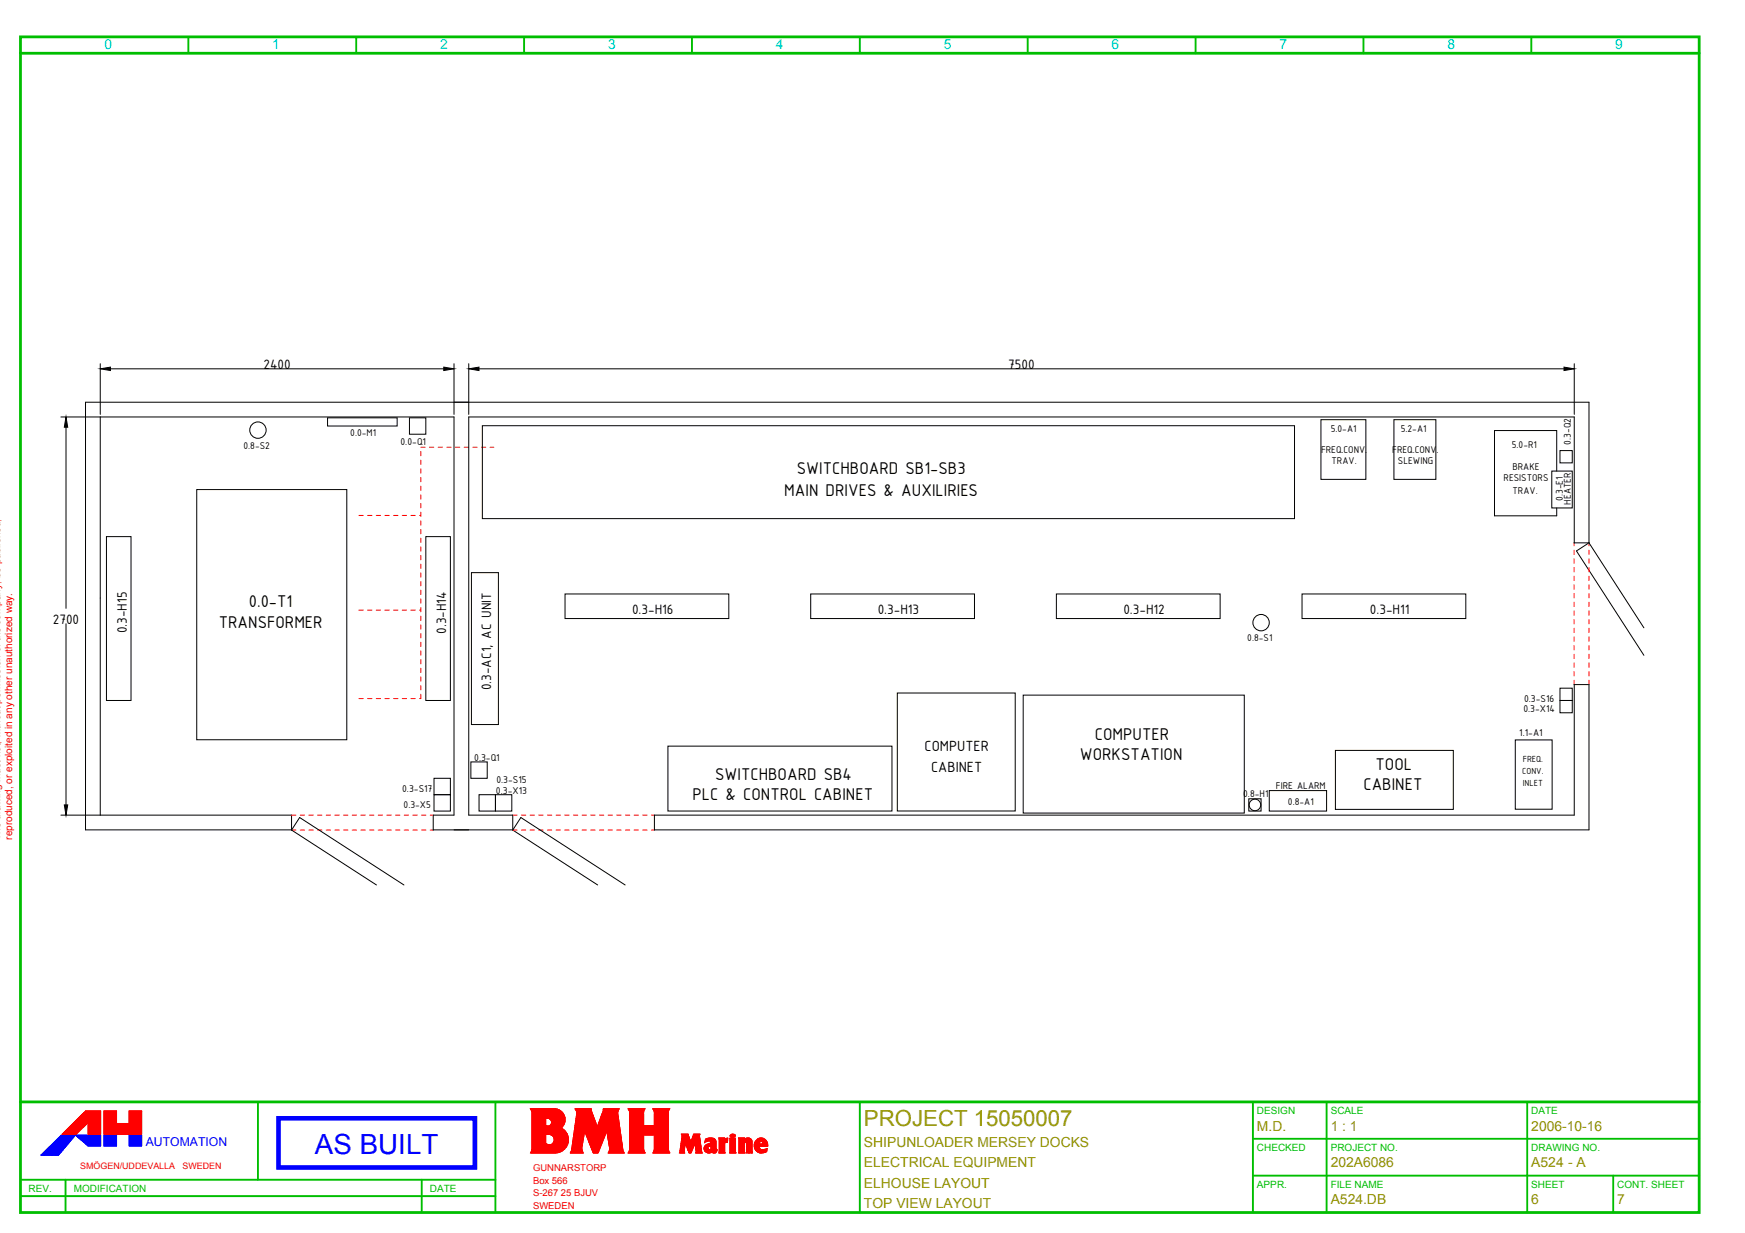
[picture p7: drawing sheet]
<svg xmlns="http://www.w3.org/2000/svg" width="426mm" height="301mm" viewBox="0 0 426 301" stroke-linecap="round" stroke-linejoin="round" font-family="sans-serif">
<defs><g id="words">
<text font-size="6.8" fill="#00f" x="76.9" y="281.8">AS BUILT</text>
<text font-size="5.4" fill="#969600" x="211" y="275">PROJECT 15050007</text>
<g font-size="4.5">
<text x="194.6" y="115.6">SWITCHBOARD SB1‐SB3</text>
<text x="191.5" y="121">MAIN DRIVES &amp; AUXILIRIES</text>
<text x="60.8" y="148.3">0.0‐T1</text>
<text x="53.4" y="153.3">TRANSFORMER</text>
<text x="263.7" y="185.6">WORKSTATION</text>
<text x="267.4" y="180.7">COMPUTER</text>
<text x="174.6" y="190.3">SWITCHBOARD SB4</text>
<text x="335.9" y="187.9">TOOL</text>
<text x="169.1" y="195.2">PLC &amp; CONTROL CABINET</text>
<text x="333" y="192.8">CABINET</text>
</g>
<g font-size="3.9">
<text x="225.8" y="183.4">COMPUTER</text>
<text x="227.4" y="188.3">CABINET</text>
</g>
<g font-size="3.6">
<text x="64.3" y="90">2400</text>
<text x="246.3" y="90">7500</text>
<text x="154.4" y="150">0.3‐H16</text>
<text x="214.4" y="150">0.3‐H13</text>
<text x="274.4" y="150">0.3‐H12</text>
<text x="334.6" y="150">0.3‐H11</text>
<text x="12.9" y="152.2">2700</text>
<text x="31" y="154.6" transform="rotate(-90 31 154.6)">0.3‐H15</text>
<text x="109" y="154.8" transform="rotate(-90 109 154.8)">0.3‐H14</text>
<text x="120" y="168.5" transform="rotate(-90 120 168.5)">0.3‐AC1, AC UNIT</text>
</g>
<g font-size="3.4" fill="#00d2d2">
<text x="25.5" y="12">0</text>
<text x="66.5" y="12">1</text>
<text x="107.5" y="12">2</text>
<text x="148.5" y="12">3</text>
<text x="189.5" y="12">4</text>
<text x="230.5" y="12">5</text>
<text x="271.5" y="12">6</text>
<text x="312.5" y="12">7</text>
<text x="353.5" y="12">8</text>
<text x="394.5" y="12">9</text>
</g>
<g font-size="3.4" fill="#969600">
<text x="211" y="280">SHIPUNLOADER MERSEY DOCKS</text>
<text x="307" y="276">M.D.</text>
<text x="325" y="276">1 : 1</text>
<text x="374" y="276">2006­10­16</text>
<text x="211" y="285">ELECTRICAL EQUIPMENT</text>
<text x="325" y="285">202A6086</text>
<text x="374" y="285">A524 ­ A</text>
<text x="211" y="290">ELHOUSE LAYOUT</text>
<text x="211" y="295">TOP VIEW LAYOUT</text>
<text x="325" y="294">A524.DB</text>
<text x="374" y="294">6</text>
<text x="395" y="294">7</text>
</g>
<text font-size="3" fill="#00f" x="35.6" y="279.7">AUTOMATION</text>
<g font-size="2.6">
<text x="85.5" y="106.5">0.0‐M1</text>
<text x="325" y="105.5">5.0‐A1</text>
<text x="342.1" y="105.5">5.2‐A1</text>
<text x="59.5" y="109.5">0.8‐S2</text>
<text x="97.8" y="108.8">0.0‐Q1</text>
<text x="322.6" y="110.5">FREQ.CONV.</text>
<text x="325.2" y="113.4">TRAV.</text>
<text x="340" y="110.5">FREQ.CONV.</text>
<text x="341.4" y="113.4">SLEWING</text>
<text x="369.2" y="109.3">5.0‐R1</text>
<text x="383.7" y="108.5" transform="rotate(-90 383.7 108.5)">0.3‐Q2</text>
<text x="367.2" y="117.5">RESISTORS</text>
<text x="369.4" y="114.7">BRAKE</text>
<text x="369.4" y="120.6">TRAV.</text>
<text x="381.7" y="122.3" transform="rotate(-90 381.7 122.3)">0.3‐E1</text>
<text x="383.7" y="123.2" transform="rotate(-90 383.7 123.2)">HEATER</text>
<text x="304.6" y="156.5">0.8‐S1</text>
<text x="372.1" y="173.8">0.3‐X14</text>
<text x="372.2" y="171.3">0.3‐S16</text>
<text x="371.1" y="179.8">1.1‐A1</text>
<text x="115.8" y="185.8">0.3‐Q1</text>
<text x="121.2" y="191.3">0.3‐S15</text>
<text x="98.2" y="193.3">0.3‐S17</text>
<text x="98.6" y="197.3">0.3‐X5</text>
<text x="121.1" y="193.8">0.3‐X13</text>
<text x="303.6" y="194.5">0.8‐H1</text>
<text x="311.6" y="192.7">FIRE ALARM</text>
<text x="314.6" y="196.5">0.8‐A1</text>
</g>
<g font-size="2.4" fill="#f00">
<text x="0" y="205" transform="rotate(-90 0 205)">The drawing must not, without permission of the company, be published,</text>
<text x="3" y="205" transform="rotate(-90 3 205)">reproduced, or exploited in any other unauthorized way.</text>
</g>
<g font-size="2.4" fill="#00be00">
<text x="307" y="272">DESIGN</text>
<text x="325" y="272">SCALE</text>
<text x="374" y="272">DATE</text>
<text x="307" y="281">CHECKED</text>
<text x="325" y="281">PROJECT NO.</text>
<text x="374" y="281">DRAWING NO.</text>
<text x="7" y="291">REV.</text>
<text x="18" y="291">MODIFICATION</text>
<text x="105" y="291">DATE</text>
<text x="307" y="290">APPR.</text>
<text x="325" y="290">FILE NAME</text>
<text x="374" y="290">SHEET</text>
<text x="395" y="290">CONT. SHEET</text>
</g>
<g font-size="2.3">
<text x="371.9" y="186">FREQ.</text>
<text x="371.8" y="189">CONV.</text>
<text x="371.9" y="191.9">INLET</text>
</g>
<g font-size="2.3" fill="#f00">
<text x="130.2" y="286">GUNNARSTORP</text>
<text x="130.2" y="289">Box 566</text>
<text x="130.2" y="292.1">S­267 25 BJUV</text>
<text x="130.2" y="295.2">SWEDEN</text>
</g>
<g font-size="2.2" fill="#f00">
<text x="19.6" y="285.4">SMÖGEN/UDDEVALLA</text>
<text x="44.6" y="285.4">SWEDEN</text>
</g>
</g></defs>
<path d="M5 9h410v287h-410zM5 13h410M5 269h410" fill="none" stroke="#00be00" stroke-width=".68"/>
<g fill="none" stroke="#00be00" stroke-width=".46">
<path d="M46 9v4M87 9v4M128 9v4M169 9v4M210 9v4M251 9v4M292 9v4M333 9v4M374 9v4M63 269v19M121 269v27M210 269v27"/>
<path d="M306 269v27M306 278h109M324 269v27M373 269v27M5 288h116M5 292h116M16 288v8M103 288v8M306 287h109M394 287v9"/>
</g>
<g fill="none" stroke="#00f" stroke-width=".24">
<path d="M12.2 279.8l-2.2 2.2M15 277.1l-4.9 4.9M15.1 277.1l-4.9 4.9M15.2 277.1l-4.9 4.9M15.3 277.1l-4.9 4.9M15.4 277.1l-4.9 4.9M15.4 277.1l-4.8 4.9M15.5 277.1l-4.9 4.9M15.6 277.1l-4.9 4.9M15.7 277.1l-4.9 4.9M15.8 277.1l-4.9 4.9M15.9 277.1l-4.9 4.9"/>
<path d="M16 277.1l-4.9 4.9M16.1 277.1l-4.9 4.9M16.1 277.1l-4.8 4.9M16.2 277.1l-4.8 4.9M16.3 277.1l-4.9 4.9M16.4 279.5l-2.5 2.5M16.4 277.1l-4.9 4.9M16.5 277.1l-4.9 4.9M16.6 277.1l-4.9 4.9M16.7 277.1l-4.9 4.9M16.8 277.1l-4.9 4.9M16.9 277.1l-4.9 4.9"/>
<path d="M16.9 278.9l-3.1 3.1M16.9 277.1l-4.8 4.9M17 277.1l-4.9 4.9M17.1 277.1l-4.9 4.9M17.2 277.1l-4.9 4.9M17.3 277.1l-4.9 4.9M17.4 278.4l-3.7 3.6M17.4 277.1l-4.9 4.9M17.5 277.1l-4.9 4.9M17.6 277.1l-4.9 4.9M17.7 277.1l-4.9 4.9M17.7 277.1l-4.8 4.9"/>
<path d="M17.8 277.1l-4.9 4.9M17.9 277.8l-4.2 4.2M17.9 277.1l-4.9 4.9M18 277.1l-4.9 4.9M18.1 277.1l-4.9 4.9M18.2 277.1l-4.9 4.9M18.3 277.1l-4.9 4.9M18.3 277.2l-4.7 4.8M18.4 277.1l-4.9 4.9M18.4 277.1l-4.1 4.9M18.4 277.1l3.1 2.7h3.1v-2.7M18.4 277.1h.1"/>
<path d="M18.5 277.1v.1M18.6 277.1l-.1 .1M18.7 277.1l-.1 .1M18.8 277.1l-.2 .2M18.9 277.1l-.2 .2M19 277.1l-.3 .3 .4-.3M19.2 277.1l-.4 .3M19.2 277.1l-.3 .4M19.3 277.1l-.4 .4M19.4 277.1l-.4 .5M19.5 277.1l-.5 .5M19.6 277.1l-.5 .6"/>
<path d="M19.7 277.1l-.6 .6M19.8 277.1l-.6 .6 .7-.6M19.9 277.1l-.7 .7M20 277.1l-.7 .8M20.1 277.1l-.8 .8M20.2 277.1l-.8 .8M20.3 277.1l-.9 .9M20.4 277.1l-.9 .9M20.5 277.1l-1 1M20.6 277.1l-1 1M20.7 277.1l-1.1 1M20.7 277.1l-1 1.1"/>
<path d="M20.8 277.1l-1.1 1.1M20.9 277.1l-1.1 1.2M21 277.1l-1.2 1.2M21.1 277.1l-1.2 1.2M21.2 277.1l-1.3 1.3M21.3 277.1l-1.3 1.3M21.4 277.1l-1.4 1.4M21.5 277.1l-1.4 1.4M21.6 277.1l-1.4 1.5M21.7 277.1l-1.5 1.5M21.8 277.1l-1.5 1.6M21.9 277.1l-1.6 1.6"/>
<path d="M22 277.1l-1.7 1.7M22.1 277.1l-1.7 1.7M22.2 277.1l-1.8 1.7M22.2 277.1l-1.7 1.8M22.3 277.1l-1.8 1.8M22.4 277.1l-1.8 1.9M22.5 277.1l-1.9 1.9M22.6 277.1l-1.9 1.9M22.7 277.1l-2 2M22.8 277.1l-2 2M22.9 277.1l-2.1 2.1M23 277.1l-2.1 2.1"/>
<path d="M23.1 277.1l-2.1 2.2M23.2 277.1l-2.2 2.2M23.3 277.1l-2.2 2.3M23.4 277.1l-2.3 2.3M23.5 277.1l-2.3 2.3 2.4-2.3M23.7 277.1l-2.4 2.4M23.7 277.1l-2.4 2.5M23.8 277.1l-2.5 2.5M23.9 277.1l-2.5 2.5M24 277.1l-2.6 2.6M24.1 277.1l-2.6 2.6M24.2 277.1l-2.6 2.7"/>
<path d="M24.3 277.1l-2.7 2.7M24.4 277.1l-2.7 2.7M24.5 277.1l-2.7 2.7M24.5 277.1l-2.6 2.7M24.6 277.1h-9.7l-4.9 4.9M24.6 277.2l-2.6 2.6M24.6 277.3l-2.5 2.5M24.6 277.3l-2.4 2.5M24.6 277.4l-2.3 2.4M24.6 277.5l-2.2 2.3M24.6 277.6l-2.2 2.2M24.6 277.7l-2.1 2.1"/>
<path d="M24.6 277.8l-2 2M24.6 277.9l-1.9 1.9M24.6 278l-1.8 1.8M24.6 278l-1.7 1.8M24.6 278.1l-1.6 1.7M24.6 278.2l-1.5 1.6M24.6 278.3l-1.5 1.5M24.6 278.4l-1.4 1.4M24.6 278.5l-1.3 1.3M24.6 278.6l-1.2 1.2M24.6 278.7l-1.1 1.1M24.6 278.8l-1 1"/>
<path d="M24.6 278.8l-.9 1M24.6 278.9l-.8 .9M24.6 279l-.7 .8M24.6 279.1l-.7 .7M24.6 279.2l-.6 .6M24.6 279.3l-.5 .5M24.6 279.4l-.4 .4M24.6 279.5l-.3 .3M24.6 279.5l-.2 .3M24.6 279.6l-.1 .2M24.6 279.7v.1M25.4 277.1h3.1"/>
<path d="M25.4 277.1v2.7h3.1M25.4 277.1h.1M25.5 277.1l-.1 .1M25.6 277.1l-.2 .2M25.7 277.1l-.3 .3M25.8 277.1l-.4 .4M25.9 277.1l-.5 .5M26 277.1l-.6 .6M26 277.1l-.6 .7M26.1 277.1l-.7 .7M26.2 277.1l-.8 .8M26.3 277.1l-.9 .9"/>
<path d="M26.4 277.1l-1 1M26.5 277.1l-1.1 1.1M26.6 277.1l-1.2 1.2M26.7 277.1l-1.3 1.3M26.8 277.1l-1.4 1.4M26.8 277.1l-1.4 1.5M26.9 277.1l-1.5 1.5M27 277.1l-1.6 1.6M27.1 277.1l-1.7 1.7M27.2 277.1l-1.8 1.8M27.3 277.1l-1.9 1.9M27.4 277.1l-2 2"/>
<path d="M27.5 277.1l-2.1 2.1M27.6 277.1l-2.2 2.2M27.6 277.1l-2.2 2.3M27.7 277.1l-2.3 2.3M27.8 277.1l-2.4 2.4M27.9 277.1l-2.5 2.5M28 277.1l-2.6 2.6M28.1 277.1l-2.7 2.7M28.2 277.1l-2.7 2.7M28.3 277.1l-2.7 2.7M28.3 277.1l-2.6 2.7M28.4 277.1l-2.6 2.7"/>
<path d="M28.5 277.2l-2.6 2.6M28.5 277.3l-2.5 2.5M28.5 277.3l-2.4 2.5M28.5 277.4l-2.3 2.4M28.5 277.5l-2.3 2.3M28.5 277.6l-2.2 2.2M28.5 277.7l-2.1 2.1M28.5 277.8l-2 2M28.5 277.9l-1.9 1.9M28.5 278l-1.8 1.8M28.5 278.1l-1.7 1.7M28.5 278.1l-1.6 1.7"/>
<path d="M28.5 278.2l-1.6 1.6M28.5 278.3l-1.5 1.5M28.5 278.4l-1.4 1.4M28.5 278.5l-1.3 1.3M28.5 278.6l-1.2 1.2M28.5 278.7l-1.1 1.1M28.5 278.8l-1 1M28.5 278.8l-.9 1M28.5 278.9l-.8 .9M28.5 279l-.8 .8M28.5 279.1l-.7 .7M28.5 279.2l-.6 .6"/>
<path d="M28.5 279.3l-.5 .5M28.5 279.4l-.4 .4M28.5 279.5l-.3 .3M28.5 279.6l-.2 .2M28.5 279.6l-.1 .2M28.5 279.7v.1M28.5 277.1v2.7M31.5 277.1h3.1v2.7h-3.1zM31.6 277.1l-.1 .1M31.7 277.1l-.2 .2M31.8 277.1l-.3 .3M31.9 277.1l-.4 .4"/>
<path d="M32 277.1l-.5 .5M32.1 277.1l-.6 .5M32.1 277.1l-.6 .6M32.2 277.1l-.7 .7M32.3 277.1l-.8 .8M32.4 277.1l-.9 .9M32.5 277.1l-1 1M32.6 277.1l-1.1 1.1M32.7 277.1l-1.2 1.2M32.8 277.1l-1.3 1.2M32.9 277.1l-1.4 1.3M32.9 277.1l-1.4 1.4"/>
<path d="M33 277.1l-1.5 1.5M33.1 277.1l-1.6 1.6M33.2 277.1l-1.7 1.7M33.3 277.1l-1.8 1.8M33.4 277.1l-1.9 1.9M33.5 277.1l-2 2M33.6 277.1l-2.1 2M33.6 277.1l-2.1 2.1M33.7 277.1l-2.2 2.2M33.8 277.1l-2.3 2.3M33.9 277.1l-2.4 2.4M34 277.1l-2.5 2.5"/>
<path d="M34.1 277.1l-2.6 2.6M34.2 277.1l-2.7 2.7M34.3 277.1l-2.7 2.7M34.4 277.1l-2.7 2.7M34.4 277.1l-2.6 2.7M34.5 277.1l-2.6 2.7M34.6 277.1l-2.6 2.7M34.6 277.2l-2.5 2.6M34.6 277.3l-2.4 2.5M34.6 277.4l-2.3 2.4M34.6 277.5l-2.3 2.3M34.6 277.6l-2.2 2.2"/>
<path d="M34.6 277.7l-2.1 2.1M34.6 277.8l-2 2M34.6 277.8l-1.9 2M34.6 277.9l-1.8 1.9M34.6 278l-1.7 1.8M34.6 278.1l-1.6 1.7M34.6 278.2l-1.6 1.6M34.6 278.3l-1.5 1.5M34.6 278.4l-1.4 1.4M34.6 278.5l-1.3 1.3M34.6 278.6l-1.2 1.2M34.6 278.6l-1.1 1.2"/>
<path d="M34.6 278.7l-1 1.1M34.6 278.8l-.9 1M34.6 278.9l-.8 .9M34.6 279l-.8 .8M34.6 279.1l-.7 .7M34.6 279.2l-.6 .6M34.6 279.3l-.5 .5M34.6 279.3l-.4 .5M34.6 279.4l-.3 .4M34.6 279.5l-.2 .3M34.6 279.6l-.1 .2M34.6 279.7l-.1 .1"/>
<path d="M10 282h4.3M14.5 281.8l-.2 .2M15 281.2l-.8 .8M15.4 280.6l-1.3 1.4M15.9 280.1l-1.9 1.9"/>
</g>
<g fill="none" stroke="#f00" stroke-width=".24">
<path d="M15.1 276.9l5.8-5.7h3.7v5.7h-3.1v-2.8l-2.9 2.8zM20.9 271.2l-5.7 5.7M21 271.2l-5.7 5.7M21.1 271.2l-5.7 5.7M21.2 271.2l-5.7 5.7M21.3 271.2l-5.7 5.7M21.4 271.2l-5.8 5.7M21.5 271.2l-5.8 5.7M21.5 271.2l-5.7 5.7M21.6 271.2l-5.7 5.7M21.7 271.2l-5.7 5.7M21.8 271.2l-5.7 5.7"/>
<path d="M21.9 271.2l-5.7 5.7M22 271.2l-5.7 5.7M22.1 271.2l-5.7 5.7M22.2 271.2l-5.8 5.7M22.3 271.2l-5.8 5.7M22.3 271.2l-5.7 5.7M22.4 271.2l-5.7 5.7M22.5 271.2l-5.7 5.7M22.6 271.2l-5.7 5.7M22.7 271.2l-5.7 5.7M22.8 271.2l-5.7 5.7M22.9 271.2l-5.8 5.7"/>
<path d="M23 271.2l-5.8 5.7M23 271.2l-5.7 5.7M23.1 271.2l-5.7 5.7M23.2 271.2l-5.7 5.7M23.3 271.2l-5.7 5.7M23.4 271.2l-5.7 5.7M23.5 271.2l-5.7 5.7M23.6 271.2l-5.7 5.7M23.7 271.2l-5.8 5.7M23.8 271.2l-5.8 5.7M23.8 271.2l-5.7 5.7M23.9 271.2l-5.7 5.7"/>
<path d="M24 271.2l-5.7 5.7M24.1 271.2l-5.7 5.7M24.2 271.2l-5.7 5.7M24.3 271.2l-5.7 5.7M24.4 271.2l-4 4M24.5 271.2l-3 2.9M24.5 271.2l-3 3M24.6 271.2l-3.1 3.1M24.6 271.3l-3.1 3.1M24.6 271.4l-3.1 3.1M24.6 271.5l-3.1 3.1M24.6 271.6l-3.1 3.1"/>
<path d="M24.6 271.7l-3.1 3M24.6 271.8l-3.1 3M24.6 271.9l-3.1 3M24.6 271.9l-3.1 3.1M24.6 272l-3.1 3.1M24.6 272.1l-3.1 3.1M24.6 272.2l-3.1 3.1M24.6 272.3l-3.1 3.1M24.6 272.4l-3.1 3.1M24.6 272.5l-3.1 3M24.6 272.6l-3.1 3M24.6 272.7l-3.1 3"/>
<path d="M24.6 272.7l-3.1 3.1M24.6 272.8l-3.1 3.1M24.6 272.9l-3.1 3.1M24.6 273l-3.1 3.1M24.6 273.1l-3.1 3.1M24.6 273.2l-3.1 3.1M24.6 273.3l-3.1 3M24.6 273.4l-3.1 3M24.6 273.5l-3.1 3M24.6 273.5l-3.1 3.1M24.6 273.6l-3.1 3.1M24.6 273.7l-3.1 3.1"/>
<path d="M24.6 273.8l-3.1 3.1M24.6 273.9l-3 3M24.6 274l-2.9 2.9M24.6 274.1l-2.9 2.8M24.6 274.2l-2.8 2.7M24.6 274.2l-2.7 2.7M24.6 274.3l-2.6 2.6M24.6 274.4l-2.5 2.5M24.6 274.5l-2.4 2.4M24.6 274.6l-2.3 2.3M24.6 274.7l-2.2 2.2M24.6 274.8l-2.1 2.1"/>
<path d="M24.6 274.9l-2.1 2M24.6 275l-2 1.9M24.6 275l-1.9 1.9M24.6 275.1l-1.8 1.8M24.6 275.2l-1.7 1.7M24.6 275.3l-1.6 1.6M24.6 275.4l-1.5 1.5M24.6 275.5l-1.4 1.4M24.6 275.6l-1.4 1.3M24.6 275.7l-1.3 1.2M24.6 275.7l-1.2 1.2M24.6 275.8l-1.1 1.1"/>
<path d="M24.6 275.9l-1 1M24.6 276l-.9 .9M24.6 276.1l-.8 .8M24.6 276.2l-.7 .7M24.6 276.3l-.6 .6M24.6 276.4l-.6 .5M24.6 276.5l-.5 .4M24.6 276.5l-.4 .4M24.6 276.6l-.3 .3M24.6 276.7l-.2 .2M24.6 276.8l-.1 .1M24.6 276.9h.1"/>
<path d="M25.4 276.9h9.2M25.4 271.2h3.1M25.4 271.2v5.7M25.4 271.2h.1M25.5 271.2l-.1 .1M25.6 271.2l-.2 .2M25.7 271.2l-.3 .3M25.8 271.2l-.4 .4M25.9 271.2l-.5 .5M26 271.2l-.6 .5M26 271.2l-.6 .6M26.1 271.2l-.7 .7"/>
<path d="M26.2 271.2l-.8 .8M26.3 271.2l-.9 .9M26.4 271.2l-1 1M26.5 271.2l-1.1 1.1M26.6 271.2l-1.2 1.2M26.7 271.2l-1.3 1.3M26.8 271.2l-1.4 1.3M26.8 271.2l-1.4 1.4M26.9 271.2l-1.5 1.5M27 271.2l-1.6 1.6M27.1 271.2l-1.7 1.7M27.2 271.2l-1.8 1.8"/>
<path d="M27.3 271.2l-1.9 1.9M27.4 271.2l-2 2M27.5 271.2l-2.1 2.1M27.6 271.2l-2.2 2.2M27.7 271.2l-2.3 2.3M27.8 271.2l-2.4 2.4M27.9 271.2l-2.5 2.5M28 271.2l-2.6 2.6M28.1 271.2l-2.7 2.7M28.2 271.2l-2.8 2.8M28.3 271.2l-2.9 2.8M28.3 271.2l-2.9 2.9"/>
<path d="M28.4 271.2l-3 3M28.5 271.2l-3.1 3.1M28.5 271.3l-3.1 3.1M28.5 271.4l-3.1 3.1M28.5 271.5l-3.1 3.1M28.5 271.6l-3.1 3.1M28.5 271.8l-3.1 3M28.5 271.9l-3.1 3M28.5 272l-3.1 3M28.5 272l-3.1 3.1M28.5 272.1l-3.1 3.1M28.5 272.2l-3.1 3.1"/>
<path d="M28.5 272.3l-3.1 3.1M28.5 272.4l-3.1 3.1M28.5 272.5l-3.1 3M28.5 272.6l-3.1 3M28.5 272.7l-3.1 3M28.5 272.7l-3.1 3.1M28.5 272.8l-3.1 3.1M28.5 272.9l-3.1 3.1M28.5 273l-3.1 3.1M28.5 271.7l-3.1 3.1M28.5 273.1l-3.1 3.1M28.5 273.2l-3.1 3.1"/>
<path d="M28.5 273.3l-3.1 3M28.5 273.4l-3.1 3M28.5 273.5l-3.1 3M28.5 273.5l-3.1 3.1M28.5 273.6l-3.1 3.1M28.5 273.7l-3.1 3.1M28.5 273.8l-3.1 3.1M28.5 273.9l-3 3M28.5 274l-3 2.9M28.5 274.1l-2.9 2.8M28.5 274.2l-2.8 2.7M28.5 274.3l-2.7 2.6"/>
<path d="M28.5 271.2v3.1M28.5 274.3l-2.6 2.6M28.6 274.3l-2.6 2.6M28.7 274.3l-2.6 2.6M28.8 274.3l-2.6 2.6M28.9 274.3l-2.6 2.6M29 274.3l-2.7 2.6M29.1 274.3l-2.7 2.6M29.2 274.3l-2.7 2.6M29.3 274.3l-2.7 2.6M29.3 274.3l-2.6 2.6M29.4 274.3l-2.6 2.6"/>
<path d="M29.5 274.3l-2.6 2.6M29.6 274.3l-2.6 2.6M29.7 274.3l-2.7 2.6M29.8 274.3l-2.7 2.6M29.9 274.3l-2.7 2.6M30 274.3l-2.7 2.6M30 274.3l-2.6 2.6M30.1 274.3l-2.6 2.6M30.2 274.3l-2.6 2.6M30.3 274.3l-2.6 2.6M30.4 274.3l-2.6 2.6M30.5 274.3l-2.7 2.6"/>
<path d="M30.6 274.3l-2.7 2.6M30.7 274.3l-2.7 2.6M30.8 274.3l-2.7 2.6M30.8 274.3l-2.6 2.6M30.9 274.3l-2.6 2.6M31 274.3l-2.6 2.6M31.1 274.3l-2.6 2.6M31.2 274.3l-2.7 2.6M31.3 274.3l-2.7 2.6M31.4 274.3l-2.7 2.6M31.5 274.3l-2.7 2.6M31.6 271.2l-.1 .1"/>
<path d="M31.7 271.2l-.2 .2M31.8 271.2l-.3 .3M31.9 271.2l-.4 .3M32 271.2l-.5 .4M32.1 271.2l-.6 .5M32.1 271.2l-.6 .6M32.2 271.2l-.7 .7M32.3 271.2l-.8 .8M32.4 271.2l-.9 .9M32.5 271.2l-1 1M32.6 271.2l-1.1 1M32.7 271.2l-1.2 1.1"/>
<path d="M32.8 271.2l-1.3 1.2M32.8 271.2l-1.3 1.3M32.9 271.2l-1.4 1.4M33 271.2l-1.5 1.5M33.1 271.2l-1.6 1.6M33.2 271.2l-1.7 1.7M33.3 271.2l-1.8 1.8M33.4 271.2l-1.9 1.8M33.5 271.2l-2 1.9M33.6 271.2l-2.1 2M33.6 271.2l-2.1 2.1M33.7 271.2l-2.2 2.2"/>
<path d="M33.8 271.2l-2.3 2.3M33.9 271.2l-2.4 2.4M34 271.2l-2.5 2.5M34.1 271.2l-2.6 2.5M34.2 271.2l-2.7 2.6M34.3 271.2l-2.8 2.7M34.4 271.2l-2.9 2.8M34.4 271.2l-2.9 2.9M34.5 271.2l-3 3M34.6 271.2h-3.1v3.1h-3M34.6 271.2l-5.7 5.7M34.6 271.3l-5.6 5.6"/>
<path d="M34.6 271.4l-5.5 5.5M34.6 271.5l-5.4 5.4M34.6 271.6l-5.3 5.3M34.6 271.7l-5.3 5.2M34.6 271.7l-5.2 5.2M34.6 271.8l-5.1 5.1M34.6 271.9l-5 5M34.6 272l-4.9 4.9M34.6 272.1l-4.8 4.8M34.6 272.2l-4.7 4.7M34.6 272.3l-4.6 4.6M34.6 272.4l-4.5 4.5"/>
<path d="M34.6 272.5l-4.5 4.4M34.6 272.5l-4.4 4.4M34.6 272.6l-4.3 4.3M34.6 272.7l-4.2 4.2M34.6 272.8l-4.1 4.1M34.6 272.9l-4 4M34.6 273l-3.9 3.9M34.6 273.1l-3.8 3.8M34.6 273.2l-3.8 3.7M34.6 273.2l-3.7 3.7M34.6 273.3l-3.6 3.6M34.6 273.4l-3.5 3.5"/>
<path d="M34.6 273.5l-3.4 3.4M34.6 273.6l-3.3 3.3M34.6 273.7l-3.2 3.2M34.6 273.8l-3.1 3.1M34.6 273.9l-3 3M34.6 274l-3 2.9M34.6 274l-2.9 2.9M34.6 274.1l-2.8 2.8M34.6 274.2l-2.7 2.7M34.6 274.3l-2.6 2.6M34.6 274.4l-2.5 2.5M34.6 274.5l-2.4 2.4"/>
<path d="M34.6 274.6l-2.3 2.3M34.6 274.7l-2.2 2.2M34.6 274.8l-2.1 2.1M34.6 274.9l-2 2M34.6 275l-1.9 1.9M34.6 275.1l-1.8 1.8M34.6 275.2l-1.7 1.7M34.6 275.3l-1.6 1.6M34.6 275.4l-1.5 1.5M34.6 275.5l-1.5 1.4M34.6 275.5l-1.4 1.4M34.6 275.6l-1.3 1.3"/>
<path d="M34.6 275.7l-1.2 1.2M34.6 275.8l-1.1 1.1M34.6 275.9l-1 1M34.6 276l-.9 .9M34.6 276.1l-.8 .8M34.6 276.2l-.7 .7M34.6 276.3l-.7 .6M34.6 276.3l-.6 .6M34.6 276.4l-.5 .5M34.6 276.5l-.4 .4M34.6 276.6l-.3 .3M34.6 276.7l-.2 .2"/>
<path d="M34.6 276.8l-.1 .1M34.6 276.9h.1M34.6 271.2v5.7M129.5 270.6h.1M129.7 270.6h-.1M129.8 270.6l-.2 .2M129.9 279.2l7.5-7.6-7.5 7.7M129.9 280l7.8-7.9-7.8 7.9M129.9 278.4l3.5-3.6-3.5 3.7M129.9 270.6l-.2 .3 .3-.3M130.1 270.6l-.4 .4M130.2 270.6l-.4 .5"/>
<path d="M130.3 270.6l-.5 .6M130.4 270.6l-.6 .6M130.5 270.6l-.7 .7M130.6 270.6l-.8 .7M130.6 270.6l-.7 .8M130.8 270.6l-.9 .9M130.8 270.6l-.9 1M130.9 270.6l-1 1.1M131 270.6l-1.1 1.1M131.1 270.6l-1.2 1.3M131.2 270.6l-1.3 1.4M131.3 270.6l-1.4 1.4"/>
<path d="M131.3 270.6l-1.4 1.5M131.4 270.6l-1.5 1.6M131.6 270.6l-1.7 1.7M131.6 270.6l-1.7 1.8M131.7 270.6l-1.8 1.9M131.8 270.6l-1.9 1.9M131.8 270.6l-1.9 2M132 270.6l-2.1 2.1M132.1 270.6l-2.2 2.2M132.1 270.6l-2.2 2.3M132.2 270.6l-2.3 2.4M132.3 270.6l-2.4 2.4"/>
<path d="M132.4 270.6l-2.5 2.6M132.5 270.6l-2.6 2.6M132.6 270.6l-2.7 2.7M132.6 270.6l-2.7 2.8M132.7 270.6l-2.8 2.9M132.8 270.6l-2.9 3M132.9 270.6l-3 3.1M133 270.6l-3.1 3.1M133.1 270.6l-3.2 3.2M133.1 270.6l-3.2 3.3M133.3 270.6l-3.4 3.4M133.3 278.5l-3 3"/>
<path d="M133.3 278.6l-2.9 2.9M133.3 278.7l-2.8 2.8M133.3 279l-2.5 2.5M133.3 278.2l-3.3 3.3M133.3 278.3l-3.2 3.2M133.3 278.4l-3.1 3.1M133.3 278.8l-2.7 2.7M133.3 278.9l-2.6 2.6M133.3 277.6l-3.8 3.9M133.3 277.8l-3.7 3.7M133.3 277.9l-3.6 3.6M133.3 277.5l-3.6 3.6"/>
<path d="M133.3 277.4l-3.5 3.5M133.3 277.4l-3.5 3.4M133.3 277.1l-3.4 3.5M133.3 278.1l-3.4 3.4M133.3 277.1l-3.4 3.4M133.3 273.2l-3.4 3.4M133.3 273.3l-3.4 3.4M133.3 273.4l-3.4 3.4M133.3 273.5l-3.4 3.5M133.3 273.6l-3.4 3.4M133.3 273.7l-3.4 3.4M133.3 273.8l-3.4 3.4"/>
<path d="M133.3 273.8l-3.4 3.5M133.3 274l-3.4 3.4M133.3 274.1l-3.4 3.4M133.3 274.2l-3.4 3.4M133.3 274.3l-3.4 3.5M133.3 274.4l-3.4 3.4M133.3 274.5l-3.4 3.4M133.3 274.6l-3.4 3.4M133.3 274.7l-3.4 3.5M133.3 277.6l-3.6 3.6M133.3 278l-3.5 3.5M133.3 277.2l-3.5 3.5"/>
<path d="M133.3 279.1l-2.4 2.4M133.3 274.8l-3.4 3.5M133.3 270.6l-3.4 3.5M133.4 279.1l-2.4 2.4M133.4 274.8l-3.5 3.5M133.4 270.6l-3.5 3.6M133.4 279.2l-2.3 2.3M133.5 279.2l-2.3 2.3M133.5 270.6l-3.6 3.6M133.5 279.3l-2.2 2.2M133.6 279.3l-2.2 2.2M133.6 274.9l-3.7 3.7"/>
<path d="M133.6 270.6l-3.7 3.8M133.7 274.9l-3.8 3.8M133.7 270.6l-3.8 3.9M133.7 279.4l-2.2 2.1M133.8 274.9l-3.9 3.9M133.8 279.4l-2.1 2.1M133.8 270.6l-3.9 3.9M133.8 270.6l-3.9 4M133.9 274.9l-4 4M133.9 270.6l-4 4.1M134.1 279.5l-2.2 2M134.1 270.6l-4.2 4.2"/>
<path d="M134.1 274.8l-4.2 4.2M134.1 279.5l-2 2M134.1 270.6l-4.2 4.3M134.2 279.5l-2 2M134.2 270.6l-4.3 4.4M134.3 279.4l-2.1 2.1M134.3 270.6l-4.4 4.4M134.3 274.7l-4.4 4.4M134.4 270.6l-4.5 4.5M134.4 279.4l-2.1 2.1M134.5 270.6l-4.6 4.6M134.6 279.4l-2.2 2.1"/>
<path d="M134.6 270.6l-4.7 4.7M134.6 273.6l2.4-2.4-2.4 2.5M134.6 270.6l-4.7 4.8M134.7 279.3l-2.2 2.2M134.7 270.6l-4.8 4.9M134.8 270.6l-4.9 4.9M134.9 270.6l-5 5.1M135 270.6l-5.1 5.1M135.1 270.6l-5.2 5.2M135.1 278.9l2.9-2.9-5.4 5.5M135.1 270.6l-5.2 5.3M135.2 270.6l-5.3 5.4"/>
<path d="M135.3 277.8l2.2-2.2-2.2 2.3M135.4 270.6l-5.5 5.5M135.4 270.6l-5.5 5.6M135.5 270.6l-5.6 5.6M135.6 270.6l-5.7 5.7M135.6 270.7l-5.7 5.7M135.8 270.7l-5.9 5.8M135.8 270.7l-2.3 2.3M135.9 270.7l-2.4 2.3M135.9 270.7l-2.3 2.3M136 270.7l-2.3 2.3M136.1 270.7l-2.3 2.3"/>
<path d="M136.2 270.8l-2.3 2.2M136.3 270.8l-2.3 2.3M136.4 270.8l-2.3 2.3M136.4 270.9l-2.2 2.2M136.5 270.9l-2.3 2.2M136.5 270.9l-2.2 2.3 2.3-2.3M136.7 271l-2.4 2.2M136.7 271l-2.3 2.3M136.8 271.1l-2.3 2.3M136.9 271.1l-2.3 2.4M137 271.2l-2.4 2.4M137.1 271.3l-2.5 2.4"/>
<path d="M137.2 271.3l-2.5 2.5M137.2 271.4l-2.5 2.5M137.2 275.4l-2.1 2.1M137.2 271.4l-2.5 2.6M137.3 275.5l-2.1 2.1M137.3 271.4l-2.6 2.6M137.3 271.5l-2.6 2.6M137.3 271.5l-2.7 2.8M137.4 275.5l-2.2 2.2M137.4 275.1l-2.3 2.3M137.4 271.6l-2.9 2.9M137.5 271.7l-7.6 7.6"/>
<path d="M137.5 271.8l-7.6 7.7M137.6 275.7l-2.3 2.2M137.6 271.8l-7.7 7.7M137.6 275.7l-2.3 2.3M137.6 274.8l-2.6 2.6M137.6 271.9l-7.7 7.7M137.6 271.9l-7.7 7.8M137.7 272l-7.8 7.8M137.7 274.6l-2.7 2.8M137.7 275.8l-2.4 2.4M137.7 272.1l-7.8 7.8M137.8 275.8l-2.5 2.5"/>
<path d="M137.8 275.9l-2.5 2.4M137.8 272.2l-7.9 7.9M137.8 272.3l-7.9 8M137.8 275.9l-2.5 2.5M137.8 274.4l-2.9 2.9M137.9 275.9l-2.6 2.6M137.9 274.3l-3 3M137.9 272.5l-4.5 4.5M137.9 272.5l-4.4 4.5M137.9 274.2l-3 3M137.9 272.6l-4.4 4.4M137.9 276l-2.7 2.7"/>
<path d="M138 274.1l-3.2 3.1M138 272.7l-4.3 4.3M138 274l-3.2 3.2M138 272.8l-4.2 4.2M138 272.9l-4.1 4.1M138 272.9l-4 4.1M138 273.8l-3.3 3.3M138 273.7l-3.4 3.4M138 273l-3.9 4M138 273.6l-3.4 3.5M138 273.1l-3.8 3.9M138 273.5l-3.5 3.5"/>
<path d="M138 273.2l-3.8 3.8M138 276.1l-5.3 5.4M138 273.2l-3.7 3.8M138 273.3l-3.6 3.7M138.1 276.1l-5.4 5.4M138.1 276.2l-5.3 5.3M138.2 276.3l-5.1 5.2M138.3 276.4l-5.1 5.1M138.4 276.6l-4.9 4.9M138.4 279.9l-1.1 1.1M138.4 276.7l-4.8 4.8M138.5 276.7l-4.8 4.8"/>
<path d="M138.5 279.7l-1.4 1.4M138.5 276.8l-4.7 4.7M138.5 276.8l-4.6 4.7M138.6 276.9l-4.6 4.6M138.6 279.6l-1.6 1.6M138.6 277l-4.4 4.5M138.6 277.1l-4.4 4.4M138.7 277.1l-4.4 4.4M138.7 279.4l-2 1.9M138.7 277.2l-4.3 4.3M138.7 277.2l-4.2 4.3M138.7 279.2l-2.1 2.1"/>
<path d="M138.7 277.4l-4.1 4.1M138.7 279.1l-2.2 2.3M138.7 277.4l-4 4.1M138.8 277.5l-4.1 4M138.8 279l-2.4 2.4M138.8 277.5l-4 4M138.8 278.9l-2.5 2.5M138.8 277.6l-3.9 3.9M138.8 277.7l-3.8 3.8M138.8 278.8l-2.7 2.6M138.8 277.8l-3.7 3.7M138.8 278.7l-2.7 2.8"/>
<path d="M138.8 277.8l-3.6 3.7M138.8 277.9l-3.6 3.6M138.8 278.6l-2.8 2.9M138.8 278l-3.5 3.5M138.8 278.5l-2.9 3M138.9 278.1l-3.4 3.4M138.9 278.4l-3.2 3.1M138.9 278.2l-3.4 3.3M138.9 278.3l-3.2 3.2M138.9 278.2l-3.3 3.3M140.1 277.1l4.8-4.8-4.8 4.9M140.3 275.9l4.3-4.3-4.3 4.4"/>
<path d="M140.4 270.6v.1M140.5 270.6l-.1 .1M140.6 270.6l-.1 .1M140.7 270.6l-.2 .2M140.8 270.6l-.2 .3M140.9 270.6l-.3 .3M141 270.6l-.4 .4 .3-.4M141.1 270.6l-.4 .4M141.2 270.6l-.5 .5M141.3 270.6l-.6 .6 .7-.6M141.4 270.6l-.6 .7M141.5 270.6l-.7 .8"/>
<path d="M141.7 270.6l-.9 .9M141.8 270.6l-1 1M141.9 270.6l-1.1 1.1M142.1 270.6l-1.3 1.3M142.2 270.6l-1.4 1.4M142.2 280l-1.5 1.5M142.2 279.9l-1.6 1.6M142.2 279.8l-1.7 1.7M142.2 279.7l-1.7 1.8M142.2 270.6l-1.4 1.5M142.2 279.6l-1.9 1.9M142.3 279.5l-2 2"/>
<path d="M142.3 279.4l-2.1 2.1M142.3 279.3l-2.2 2.2M142.3 270.6l-1.5 1.5M142.3 279.2l-2.3 2.3M142.3 279.1l-2.4 2.4M142.3 279l-2.5 2.5M142.4 278.9l-2.6 2.6M142.4 278.8l-2.7 2.7M142.4 278.7l-2.8 2.8M142.4 278.5l-2.9 3M142.4 278.5l-3 3M142.4 270.6l-1.6 1.7"/>
<path d="M142.4 278.4l-3.1 3.1M142.5 278.3l-3.2 3.2M142.5 278.1l-3.2 3.3M142.5 278l-3 3.1M142.5 277.9l-3 3M142.5 270.6l-1.7 1.8M142.5 277.9l-2.9 2.9M142.5 277.8l-2.9 2.9M142.6 277.6l-3 3M142.6 277.5l-3 3M142.6 270.6l-1.9 1.9M142.6 277.4l-3 3"/>
<path d="M142.6 277.3l-3 3M142.6 277.3l-2.9 2.9M142.7 277.1l-3 3M142.7 270.6l-2 2M142.7 277l-3 3M142.7 276.9l-3 3M142.7 276.8l-3 3M142.7 276.7l-3 3M142.7 276.6l-3 3M142.8 276.5l-3 3M142.8 276.4l-3 3M142.8 276.3l-3 3"/>
<path d="M142.9 270.6l-2.2 2.2M142.9 270.6l-2.2 2.3M143 270.6l-2.3 2.4M143.1 270.6l-2.4 2.5M143.1 277l2.6-2.5-2.6 2.6M143.2 270.6l-2.5 2.5M143.3 270.6l-2.7 2.7M143.4 270.6l-2.8 2.8M143.4 270.6l-2.8 2.9M143.5 270.6l-2.9 3M143.6 270.6l-3 3M143.7 270.6l-3.1 3.2"/>
<path d="M143.8 270.6l-3.3 3.3M143.9 270.6l-3.4 3.4M143.9 270.6l-3.4 3.5M144 270.6l-3.5 3.5M144.2 270.6l-3.7 3.7M144.2 270.6l-3.7 3.8M144.3 270.6l-3.8 3.9M144.4 270.6l-3.9 4M144.4 270.7l-4 3.9M144.4 270.7l-4 4.1M144.4 270.9l-4 4M144.4 270.9l-4 4.1"/>
<path d="M144.4 271l-4 4.1M144.4 271.1l-4 4M144.4 271.1l-4.1 4.2M144.5 271.2l-4.2 4.2M144.5 271.3l-4.2 4.2M144.5 271.4l-4.2 4.2M144.5 271.4l-4.2 4.3M144.6 271.5l-4.3 4.3M144.6 271.7l-4.4 4.4M144.7 271.7l-4.5 4.5M144.7 271.8l-4.5 4.5M144.7 271.9l-4.5 4.5"/>
<path d="M144.7 271.9l-4.5 4.6M144.7 272l-4.5 4.6M144.8 272l-4.7 4.7M144.8 272.1l-4.7 4.7M144.8 272.2l-4.7 4.7M144.8 272.2l-4.7 4.8M144.9 272.5l-4.8 4.8M144.9 272.5l-4.8 4.9M145 272.6l-5 4.9M145 272.6l-5 5M145 272.7l-5 5M145 272.8l-5 5"/>
<path d="M145.1 272.8l-5.1 5.1M145.1 272.9l-5.1 5.1M145.1 272.9l-5.1 5.2M145.1 273l-5.2 5.2M145.2 273.1l-5.3 5.2M145.2 273.1l-5.3 5.3M145.2 273.2l-5.3 5.3M145.2 273.2l-5.3 5.4M145.3 273.3l-5.4 5.4M145.3 273.4l-5.4 5.4M145.3 273.4l-5.5 5.5M145.3 273.5l-5.5 5.5"/>
<path d="M145.3 273.5l-5.5 5.6M145.4 273.7l-5.6 5.5M145.4 273.8l-2.6 2.5M145.4 273.8l-2.5 2.6M145.4 273.9l-2.5 2.6M145.5 274l-2.6 2.5M145.5 274l-2.6 2.6M145.5 274.1l-2.5 2.5M145.5 274.1l-2.5 2.6M145.6 274.2l-2.6 2.6M145.6 274.3l-2.6 2.5M145.6 274.3l-2.5 2.6"/>
<path d="M145.6 274.4l-2.5 2.5M145.7 274.6l-2.5 2.5M145.7 274.6l-2.5 2.6M145.8 274.7l-2.6 2.5M145.8 274.7l-2.6 2.6M145.8 274.8l-2.5 2.6M145.8 274.9l-2.5 2.5M145.9 275l-2.6 2.5M146.7 280l-1.5 1.5M146.8 279.9l-1.7 1.6M146.8 279.7l-1.7 1.8M146.9 279.4l-2 2.1 2-2"/>
<path d="M147 279.3l-2.2 2.1M147 279.1l-2.2 2.2M147.1 278.9l-2.3 2.4M147.2 278.7l-2.5 2.4 2.5-2.3M147.3 278.6l-2.6 2.5M147.3 278.4l-2.6 2.6M147.4 270.6l-.1 .1M147.4 278.2l-2.7 2.8M147.5 278.1l-2.9 2.8M147.5 278l-2.9 2.8M147.5 270.6l-.2 .2M147.6 277.8l-3 3"/>
<path d="M147.6 270.6l-.3 .3M147.6 277.7l-3 3M147.7 270.6l-.4 .4M147.7 277.5l-3.1 3.2M147.7 277.4l-3.2 3.2M147.7 270.6l-.4 .5M147.8 277.3l-3.3 3.2M147.8 270.6l-.5 .6M147.8 277.1l-3.3 3.4M147.9 277l-3.4 3.4M148 270.6l-.8 .8M148 276.8l-3.6 3.6"/>
<path d="M148 276.7l-3.6 3.6M148 270.6l-.8 .9M148.1 276.5l-3.7 3.7M148.1 270.6l-1 1M148.1 276.4l-3.7 3.8M148.2 276.3l-3.9 3.8M148.2 270.6l-1.1 1.1M148.3 270.6l-1.3 1.3M148.4 270.6l-1.4 1.5M148.5 270.6l-1.6 1.6M148.5 270.6l-1.6 1.7M148.6 270.6l-1.8 1.8"/>
<path d="M148.7 270.6l-2 2M148.8 270.6l-2.1 2.1M148.9 270.6l-2.2 2.3M149 270.6l-2.4 2.4M149 270.6l-2.4 2.5M149.2 270.6l-2.7 2.7M149.2 270.6l-2.7 2.8M149.3 270.6l-2.9 2.9M149.4 270.6l-3 3.1M149.5 270.6l-3.2 3.2M149.6 270.6l-3.4 3.4M149.7 270.6l-3.5 3.5"/>
<path d="M149.7 270.6l-3.5 3.6M149.8 270.6l-3.7 3.7M149.9 270.6l-3.8 3.9M150 270.6l-4 4.1M150.1 270.6l-4.2 4.2M150.2 270.6l-4.3 4.3M150.2 270.6l-6.9 7M150.3 270.6l-7 7M150.5 270.6l-7.1 7.1M150.5 270.6l-7.1 7.2M150.6 270.6l-7.2 7.2M150.7 270.6l-7.2 7.3"/>
<path d="M150.8 270.6l-7.3 7.4M150.9 270.6l-7.4 7.4M150.9 271.7l-7.1 7.1M150.9 271.8l-7 7.1 7-7M150.9 271.6l-7.1 7.1M150.9 271.5l-7.1 7.2M150.9 272l-7 7M150.9 271.5l-7.1 7.1M150.9 272.1l-7 7M150.9 272.2l-6.9 7 7-6.9M151 270.6l-7.5 7.5M151 271.3l-7.3 7.3"/>
<path d="M151 272.3l-7 7M151 272.4l-7 6.9M151 272.5l-6.9 6.9M151 272.5l-6.9 7 6.9-6.8M151 271.2l-7.3 7.3M151 272.7l-6.9 6.9M151 270.6l-7.4 7.5M151 272.8l-6.8 6.9M151.1 272.9l-6.9 6.9 6.9-6.8M151.1 271l-7.4 7.4M151.1 273.1l-6.8 6.8M151.1 273.2l-6.8 6.8"/>
<path d="M151.1 273.2l-6.8 6.9M151.1 270.6l-7.5 7.6M151.1 273.3l-2.9 3M151.1 273.4l-2.9 2.9M151.1 273.5l-2.9 2.9M151.1 273.6l-2.8 3M151.2 273.7l-2.9 2.9M151.2 273.8l-2.9 2.9M151.2 273.9l-2.9 2.8M151.2 273.9l-2.9 2.9M151.2 274l-2.9 2.9M151.2 270.8l-7.5 7.6"/>
<path d="M151.2 274.1l-2.9 2.9M151.2 274.2l-2.9 2.9M151.2 270.6l-7.6 7.7M151.2 274.3l-2.8 2.9M151.3 274.4l-2.9 2.9M151.3 274.5l-2.9 2.9M151.3 274.6l-2.9 2.9M151.3 274.7l-2.9 2.8M151.3 274.7l-2.9 3M151.3 270.6l-7.7 7.7M151.3 274.9l-2.9 2.8M151.3 274.9l-2.8 2.9"/>
<path d="M151.3 275l-2.8 2.9M151.4 275l-2.9 2.9M151.4 275.1l-2.9 2.9M151.4 275.2l-2.9 2.9M151.4 275.3l-2.9 2.9M151.4 275.4l-2.9 2.8M151.4 275.4l-2.9 2.9M151.4 275.5l-2.8 2.9M151.4 275.6l-2.8 2.9M151.4 275.7l-2.8 2.8M151.4 275.7l-2.8 2.9M151.5 275.8l-2.9 2.9"/>
<path d="M151.5 275.9l-2.9 2.9M151.5 276l-2.9 2.8M151.5 276l-2.9 2.9M151.5 276.1l-2.8 2.9M151.5 276.2l-2.8 2.9M151.5 276.3l-2.8 2.8M151.5 276.4l-2.8 2.8M151.5 276.4l-2.8 2.9M151.6 276.5l-2.9 2.8M151.6 276.5l-2.9 3M151.6 276.7l-2.9 2.8M151.6 276.7l-2.8 2.9"/>
<path d="M151.6 276.8l-2.8 2.8M151.6 276.9l-2.8 2.8M151.6 276.9l-2.8 2.9M151.6 277l-2.8 2.9M151.6 277.1l-2.8 2.8M151.7 277.2l-2.9 2.8M151.7 277.2l-2.9 2.9M151.7 277.3l-2.8 2.9M151.7 277.4l-2.8 2.9M151.7 277.5l-2.8 2.8M151.7 277.6l-2.8 2.8M151.7 277.6l-2.8 2.9"/>
<path d="M151.7 277.7l-2.9 2.9M151.7 277.8l-2.9 2.9M151.8 277.9l-3 2.9M151.8 277.9l-3 3M151.8 278l-3.1 3.1M151.8 278.1l-3.2 3.2M151.8 278.2l-3.3 3.3M151.8 278.2l-3.2 3.3M151.8 278.3l-3.2 3.2M151.8 278.4l-3.1 3.1M151.8 278.5l-3 3M151.8 278.6l-2.9 2.9"/>
<path d="M151.9 278.6l-2.9 2.9M151.9 278.7l-2.8 2.8M151.9 278.9l-2.6 2.6M151.9 279l-2.5 2.5M151.9 279.1l-2.4 2.4M151.9 279.1l-2.3 2.4M151.9 279.2l-2.2 2.3M152 279.3l-2.2 2.2M152 279.4l-2.2 2.1M152 279.4l-2.1 2.1M152 279.5l-2 2M152 279.6l-1.9 1.9"/>
<path d="M152 279.7l-1.8 1.8M152 279.7l-1.7 1.8M152 279.8l-1.7 1.7M152 279.9l-1.6 1.6M152.1 280l-1.5 1.5M153.4 270.6h.1M153.5 270.6l-.1 .1M153.6 270.6l-.1 .2M153.7 270.6l-.2 .2M153.8 270.6l-.3 .3M153.9 270.6l-.3 .4M154 270.6l-.4 .4"/>
<path d="M154 270.6l-.4 .5M154.2 270.6l-.5 .6M154.3 270.6l-.6 .6M154.3 270.6l-.6 .7M154.5 270.6l-.8 .7 .7-.7M154.6 270.6l-.8 .9M154.7 270.6l-.9 1M154.8 270.6l-1 1M154.8 270.6l-1 1.1M154.9 270.6l-1.1 1.2M155 270.6l-1.2 1.3M155.1 270.6l-1.3 1.4"/>
<path d="M155.2 270.6l-1.4 1.5M155.3 270.6l-1.5 1.5M155.3 270.6l-1.5 1.6M155.5 270.6l-1.7 1.7M155.5 270.6l-1.7 1.8M155.6 270.6l-1.8 1.9M155.7 270.6l-1.9 2M155.8 270.6l-2 2M155.9 270.6l-2.1 2.2M156 270.6l-2.2 2.2M156 270.6l-2.2 2.3M156.1 270.6l-2.3 2.4"/>
<path d="M156.2 270.6l-2.4 2.5M156.3 270.6l-2.5 2.6M156.4 270.6l-2.6 2.7M156.5 270.6l-2.7 2.7M156.5 270.6l-2.7 2.8M156.6 270.6l-2.8 2.9M156.8 270.6l-3 3M156.8 270.6l-3 3.1M156.9 270.6l-3.1 3.2M157 270.6l-3.2 3.2M157.1 270.6l-3.3 3.4M157.2 270.6l-3.4 3.5"/>
<path d="M157.2 271.7l-3.4 3.4M157.2 271.8l-3.4 3.5M157.2 271.6l-3.4 3.5M157.2 271.9l-3.4 3.5M157.2 277.8l-3.7 3.7M157.2 277.8l-3.6 3.7M157.2 277.9l-3.6 3.6M157.2 277.3l-3.5 3.6M157.2 278l-3.5 3.5M157.2 278.3l-3.2 3.2M157.2 278.7l-2.8 2.8M157.2 278.8l-2.7 2.7"/>
<path d="M157.2 279.2l-2.3 2.3M157.2 279.4l-2.1 2.1M157.2 279.5l-2 2M157.2 279.6l-1.8 1.9M157.2 272.8l-3.4 3.4M157.2 272.8l-3.4 3.5M157.2 272.6l-3.4 3.5M157.2 272.9l-3.4 3.5M157.2 272.5l-3.4 3.5M157.2 273l-3.4 3.5M157.2 272.5l-3.4 3.4M157.2 272.4l-3.4 3.5"/>
<path d="M157.2 272.3l-3.4 3.5M157.2 272.2l-3.4 3.5M157.2 273.1l-3.4 3.5M157.2 272.1l-3.4 3.5M157.2 272l-3.4 3.4M157.2 272l-3.4 3.5M157.2 273.2l-3.4 3.4M157.2 273.3l-3.4 3.4M157.2 273.3l-3.4 3.5M157.2 273.4l-3.4 3.5M157.2 273.5l-3.4 3.5M157.2 273.6l-3.4 3.5"/>
<path d="M157.2 273.7l-3.4 3.4M157.2 273.8l-3.4 3.4M157.2 273.8l-3.4 3.6M157.2 274l-3.4 3.4M157.2 274l-3.4 3.5M157.2 274.1l-3.4 3.5M157.2 274.2l-3.4 3.4M157.2 274.3l-3.4 3.5M157.2 274.4l-3.4 3.5M157.2 274.5l-3.4 3.4M157.2 274.5l-3.4 3.5M157.2 274.6l-3.4 3.5"/>
<path d="M157.2 274.7l-3.4 3.5M157.2 277.6l-3.8 3.9M157.2 277.6l-3.7 3.7M157.2 277.5l-3.6 3.6M157.2 277.4l-3.6 3.6M157.2 277.2l-3.5 3.6M157.2 277.1l-3.5 3.5M157.2 278.1l-3.4 3.4M157.2 278.2l-3.3 3.3M157.2 278.3l-3.1 3.2M157.2 278.4l-3.1 3.1M157.2 278.6l-2.9 2.9"/>
<path d="M157.2 278.6l-2.8 2.9M157.2 278.8l-2.6 2.7M157.2 279l-2.5 2.5M157.2 279.1l-2.4 2.4M157.2 279.1l-2.3 2.4M157.2 279.3l-2.2 2.2M157.2 279.6l-1.9 1.9M157.2 279.7l-1.8 1.8M157.2 279.8l-1.6 1.7M157.2 279.9l-1.6 1.6M157.2 280l-1.5 1.5M157.2 271.5l-3.4 3.5"/>
<path d="M157.2 271.5l-3.4 3.4M157.2 274.8l-3.4 3.5M157.3 270.6l-3.5 3.5M157.3 271.3l-3.5 3.6M157.3 274.8l-3.5 3.6M157.3 271.2l-3.5 3.5M157.3 270.6l-3.5 3.6M157.4 271l-3.6 3.6M157.4 274.8l-3.6 3.6M157.4 270.6l-3.6 3.7M157.5 274.8l-3.7 3.7M157.5 270.9l-3.7 3.7"/>
<path d="M157.5 270.6l-3.7 3.8M157.6 274.8l-3.8 3.8M157.6 270.6l-3.8 3.9M157.7 274.8l-3.9 3.9M157.7 274.8l-3.9 4M157.8 274.8l-4 4.1M157.9 274.8l-4.1 4.1M158 274.8l-4.2 4.3M158.1 274.8l-4.3 4.3M158.2 274.8l-4.4 4.4M158.2 274.8l-4.4 4.5M158.4 274.8l-4.6 4.6"/>
<path d="M158.5 274.8l-4.7 4.7M158.5 274.8l-4.7 4.8M158.6 274.8l-4.8 4.8M158.7 274.8l-4.9 4.9M158.8 274.8l-5 5.1M158.9 274.8l-5.1 5.1M159 274.8l-5.2 5.2M159 274.8l-5.2 5.3M159.1 274.8l-5.3 5.3M159.2 274.8l-5.4 5.5M159.3 274.8l-5.5 5.6M159.4 274.8l-5.6 5.6"/>
<path d="M159.4 270.6v.1M159.5 274.8l-5.7 5.7M159.5 270.6l-.1 .1M159.5 274.8l-2.2 2.3M159.6 270.6l-.1 .1M159.6 270.6l-.1 .2M159.7 274.8l-2.4 2.3M159.7 270.6l-.2 .2M159.7 274.8l-2.2 2.3M159.8 270.6l-.3 .3M159.8 270.6l-.2 .3M159.9 270.6l-.3 .3"/>
<path d="M160.1 270.6l-.5 .4M160.1 270.6l-.4 .5M160.2 270.6l-.5 .5M160.3 270.6l-.6 .6 .6-.6M160.5 270.6l-.7 .8M160.6 270.6l-.8 .8M160.6 270.6l-.8 .9M160.7 270.6l-.9 .9M160.8 270.6l-1 1M160.9 270.6l-1.1 1.1M161 270.6l-1.2 1.2M161.1 270.6l-1.3 1.3"/>
<path d="M161.1 270.6l-1.3 1.4M161.2 270.6l-1.4 1.4M161.3 270.6l-1.5 1.6M161.4 270.6l-1.6 1.7M161.5 270.6l-1.7 1.7M161.6 270.6l-1.8 1.8M161.6 270.6l-1.8 1.9M161.8 270.6l-2 2M161.8 270.6l-2 2.1M161.9 270.6l-2.1 2.2M162 270.6l-2.2 2.2M162.1 270.6l-2.3 2.3"/>
<path d="M162.2 270.6l-2.4 2.4M162.3 270.6l-2.5 2.5M162.3 270.6l-2.5 2.6M162.4 270.6l-2.6 2.7M162.5 270.6l-2.7 2.7M162.6 270.6l-2.8 2.9M162.7 270.6l-2.9 2.9M162.8 270.6l-3 3M162.8 270.6l-3 3.1M163 270.6l-3.2 3.2M163.1 270.6l-3.3 3.3M163.1 270.6l-3.3 3.4"/>
<path d="M163.2 270.6l-3.4 3.4M163.2 271.8l-5.3 5.3M163.2 271.8l-5.2 5.3M163.2 271.6l-5.4 5.5M163.2 271.9l-5.2 5.2M163.2 272.2l-4.9 4.9M163.2 273l-4.1 4.1M163.2 273l-4 4.1M163.2 273.1l-3.9 4M163.2 273.4l-3.6 3.7M163.2 273.5l-3.6 3.6M163.2 273.5l-3.5 3.6"/>
<path d="M163.2 273.7l-3.4 3.5M163.2 273.8l-3.4 3.5M163.2 273.9l-3.4 3.4M163.2 274l-3.4 3.4M163.2 274l-3.4 3.5M163.2 274.1l-3.4 3.5M163.2 274.2l-3.4 3.5M163.2 274.3l-3.4 3.5M163.2 274.4l-3.4 3.4M163.2 274.5l-3.4 3.4M163.2 274.5l-3.4 3.6M163.2 274.7l-3.4 3.4"/>
<path d="M163.2 274.7l-3.4 3.5M163.2 274.8l-3.4 3.5M163.2 274.9l-3.4 3.4M163.2 275l-3.4 3.5M163.2 275.1l-3.4 3.5M163.2 275.2l-3.4 3.4M163.2 275.2l-3.4 3.5M163.2 275.3l-3.4 3.5M163.2 275.5l-3.4 3.4M163.2 275.5l-3.4 3.5M163.2 275.7l-3.4 3.4M163.2 275.7l-3.4 3.6"/>
<path d="M163.2 277.5l-3.7 3.7M163.2 277.3l-3.5 3.6M163.2 277.2l-3.4 3.5M163.2 277l-3.4 3.6M163.2 275.6l-3.4 3.5M163.2 275.9l-3.4 3.4M163.2 276l-3.4 3.4M163.2 276l-3.4 3.5M163.2 276.1l-3.4 3.5M163.2 276.2l-3.4 3.5M163.2 276.3l-3.4 3.5M163.2 276.4l-3.4 3.4"/>
<path d="M163.2 276.5l-3.4 3.4M163.2 276.5l-3.4 3.5M163.2 276.6l-3.4 3.5M163.2 276.8l-3.4 3.4M163.2 276.8l-3.4 3.5M163.2 276.9l-3.4 3.4M163.2 277l-3.4 3.4M163.2 278l-3.4 3.5M163.2 278.8l-2.6 2.7M163.2 278.9l-2.5 2.6M163.2 279l-2.5 2.5M163.2 279.3l-2.2 2.2"/>
<path d="M163.2 279.3l-2.1 2.2M163.2 279.4l-2 2.1M163.2 279.7l-1.8 1.8M163.2 279.8l-1.7 1.7M163.2 272l-5.1 5.1M163.2 272l-5 5.1M163.2 272.2l-4.8 4.9M163.2 272.3l-4.7 4.8M163.2 272.4l-4.7 4.7M163.2 272.5l-4.6 4.6M163.2 272.6l-4.4 4.5M163.2 272.8l-4.2 4.3"/>
<path d="M163.2 273.2l-3.9 3.9M163.2 273.2l-3.8 3.9M163.2 273.6l-3.4 3.5M163.2 277.6l-3.8 3.9M163.2 277.7l-3.8 3.8M163.2 277.8l-3.7 3.7M163.2 277.8l-3.6 3.7M163.2 277.9l-3.5 3.6M163.2 277.4l-3.5 3.6M163.2 277.3l-3.5 3.5M163.2 278.1l-3.3 3.4M163.2 278.2l-3.3 3.3"/>
<path d="M163.2 278.3l-3.2 3.2M163.2 278.4l-3 3.1M163.2 278.5l-3 3M163.2 278.5l-2.9 3M163.2 278.6l-2.8 2.9M163.2 278.7l-2.8 2.8M163.2 279l-2.4 2.5M163.2 279.1l-2.3 2.4M163.2 279.5l-2 2M163.2 279.5l-1.9 2M163.2 279.8l-1.6 1.7M163.2 279.9l-1.5 1.6"/>
<path d="M163.2 272.7l-4.4 4.4M163.2 272.7l-4.3 4.4M163.2 280l-1.5 1.5M163.2 271.5l-5.5 5.6M163.3 271.4l-5.7 5.7M163.3 270.6l-3.5 3.5M163.3 271.3l-5.8 5.8M163.3 271.2l-3.5 3.6M163.4 271l-3.6 3.7M163.4 270.6l-3.6 3.7M163.5 270.6l-3.7 3.7M163.5 270.8l-3.7 3.7"/>
<path d="M163.6 270.6l-3.8 3.8M163.6 270.6l-3.8 3.9M166.2 279.9l2.2-2.1-2.2 2.2M166.4 276.8v.1M166.5 276.8l-.1 .1M166.6 276.8l-.1 .2M166.7 276.8l-.2 .2M166.7 276.8l-.2 .3M166.9 276.8l-.4 .4M166.9 276.8l-.3 .4M167 276.8l-.4 .5M167.1 276.8l-.5 .6"/>
<path d="M167.2 276.8l-.7 .7M167.3 279.9l-1.3 1.3M167.3 279.9l-1.3 1.2M167.3 276.8l-.8 .8M167.3 279.7l-1.3 1.3M167.3 279.6l-1.2 1.3M167.4 279.5l-1.3 1.3M167.4 279.4l-1.3 1.3M167.4 276.8l-.9 .9M167.4 279.3l-1.3 1.3M167.4 276.8l-.9 1M167.5 276.8l-1 1.1"/>
<path d="M167.6 276.8l-1.1 1.2M167.7 276.8l-1.2 1.3M167.8 276.8l-1.4 1.4M167.9 276.8l-1.5 1.5M167.9 276.8l-1.5 1.6M168.1 276.8l-1.7 1.7M168.1 276.9l-1.7 1.7M168.1 277l-1.7 1.7M168.1 277l-1.7 1.8M168.1 277.1l-1.8 1.8M168.1 277.2l-1.8 1.8M168.2 277.3l-1.9 1.8"/>
<path d="M168.2 277.3l-1.9 1.9M168.2 277.4l-1.9 1.9M168.2 277.4l-1.9 2M168.3 277.5l-2 2M168.3 277.6l-2.1 2M168.3 277.6l-2.1 2.1M168.3 277.7l-2.1 2.1M168.4 277.9l-2.2 2.2M168.4 277.9l-2.2 2.3M168.4 278l-2.3 2.3M168.5 278l-2.4 2.4M168.5 278.1l-2.4 2.4"/>
<path d="M168.5 278.2l-1.1 1.1M168.5 278.3l-1.1 1M168.6 278.3l-1.1 1.1M168.6 278.4l-1.1 1.1M168.6 278.4l-1.1 1.2M168.6 278.5l-1 1.1M168.7 278.6l-1.1 1.1M168.7 278.7l-1.1 1.1M169.4 276.8l-.1 .1M169.4 276.9l-.1 .1M169.5 279.8l-1.3 1.3 1.2-1.1M169.5 279.7l-1.4 1.4"/>
<path d="M169.5 276.9l-.2 .1M169.6 276.9l-.3 .2M169.6 279.5l-1.5 1.5M169.7 279.4l-1.6 1.5M169.7 276.9l-.4 .4M169.8 276.9l-.6 .6M169.9 276.9l-.8 .7M169.9 276.9l-.8 .8M170 276.9l-1 .9M170.1 276.9l-1.1 1M170.2 276.9l-1.3 1.3M170.3 276.9l-1.4 1.4"/>
<path d="M170.4 276.9l-1.6 1.5M170.4 276.9l-1.6 1.6M170.5 276.9l-1.8 1.7M170.7 276.9l-3 3 3-3M170.8 276.9l-3.1 3.1M170.9 277.3l-3.1 3M170.9 277.4l-3 3M170.9 277.2l-3.1 3.1M170.9 276.9l-3.2 3.1M170.9 277.5l-3 3 3-2.9M170.9 277.6l-3 3M170.9 277.7l-2.9 2.9"/>
<path d="M170.9 277.7l-2.9 3M170.9 277.9l-2.9 2.9 2.9-2.9M171 277l-3.2 3.2 3.1-3.1M171 278l-2.9 2.9M171 278.1l-1.3 1.2M171 278.1l-1.3 1.3M171 278.2l-1.2 1.3M171 278.3l-1.2 1.2M171 278.4l-1.2 1.2M171 278.4l-1.2 1.3M171 276.9l-3.2 3.2M171 278.5l-1.2 1.3"/>
<path d="M171 278.6l-1.2 1.3M171 278.7l-1.2 1.2M171.1 278.7l-1.3 1.3M171.1 278.8l-1.3 1.2M171.1 278.9l-1.2 1.3M171.1 279l-1.2 1.2M171.1 279.1l-1.2 1.2M171.1 279.2l-1.2 1.3M171.1 279.3l-1.2 1.2M171.1 279.4l-1.2 1.2M171.2 279.4l-1.3 1.3M171.2 279.5l-1.2 1.2"/>
<path d="M171.2 279.6l-1.2 1.2M171.2 279.7l-1.2 1.2M171.2 279.8l-1.2 1.2M171.2 279.9l-1.2 1.2M171.2 279.9l-1.3 1.4M172.3 278.1h.1M172.4 279.4l-.3 .4M172.5 278l-.2 .2M172.6 278l-.4 .3M172.6 279.4l-.6 .6M172.7 277.9l-.5 .5M172.8 277.9l-.6 .6"/>
<path d="M172.9 279.2l-1 1M173 279.2l-1.1 1M173 277.8l-.9 .9M173.1 277.8l-1 1M173.1 279.2l-1.2 1.1M173.1 277.8l-1 1.1M173.2 279.1l-1.3 1.3M173.2 277.8l-1.1 1.1M173.3 279.1l-1.4 1.4M173.3 277.8l-1.2 1.2M173.5 277.8l-1.1 1M173.5 278.6l.7-.7-.6 .7"/>
<path d="M173.5 277.8l-.9 .9M173.6 277.8l-.9 .9M173.7 277.8l-.9 .8M173.7 277.8l-.8 .8M173.9 277.8l-.9 .8M173.9 277.8l-.7 .8M174 277.8l-.7 .8M174.1 277.8l-.8 .8M174.1 277.8l-.7 .8M174.3 277.9l-.7 .7 .8-.7M174.4 278l-.8 .8M174.5 278l-2.6 2.6"/>
<path d="M174.6 278.1l-2.6 2.6M174.7 278.2l-2.7 2.6M174.7 278.2l-2.6 2.7M174.8 278.3l-2.7 2.6M174.8 278.3l-1.6 1.6M174.8 278.4l-1.4 1.4M174.8 278.4l-1.3 1.4M174.9 278.5l-1.3 1.3M174.9 278.6l-1.3 1.2M174.9 278.6l-1.3 1.3M174.9 278.7l-1.3 1.3M174.9 278.8l-1.3 1.3"/>
<path d="M174.9 278.9l-1.3 1.3M174.9 279l-1.3 1.3M174.9 279.1l-1.3 1.2M174.9 279.1l-1.3 1.3M174.9 279.2l-1.3 1.3M174.9 279.5l-2 2M174.9 279.6l-1.9 1.9M174.9 279.8l-1.7 1.7M174.9 279.9l-1.6 1.6M174.9 279.3l-2.1 2.1M174.9 279.4l-2 2.1M174.9 279.8l-1.6 1.7"/>
<path d="M174.9 280l-1.5 1.5M175.5 277.8h.1M175.6 277.8h-.1M175.7 277.8l-.1 .1M175.8 277.8l-.2 .1M175.8 277.8l-.2 .2M176 277.8l-.4 .3M176 277.8l-.4 .4M176.1 277.8l-.5 .5M176.2 277.8l-.6 .5M176.3 277.8l-.7 .6M176.4 277.8l-.8 .7"/>
<path d="M176.5 277.8l-.9 .8M176.5 277.8l-.9 .9M176.6 277.8l-1 1M176.7 277.8l-1.1 1M176.8 277.8l-1.2 1.2M176.9 277.8l-1.3 1.2M177 277.8l-1.4 1.3M177 277.8l-1.4 1.4M177 277.9l-1.4 1.4M177 277.9l-1.4 1.5M177 279.9l-1.5 1.6M177 279.9l-1.4 1.4"/>
<path d="M177 279.8l-1.4 1.4M177 279.4l-1.4 1.4M177 279.5l-1.4 1.4M177 279.6l-1.4 1.4M177 279.7l-1.4 1.4M177 279.2l-1.4 1.3M177 279.2l-1.4 1.5M177 279.1l-1.4 1.4M177.1 278l-1.5 1.5M177.2 277.9l-1.6 1.6M177.4 277.9l-1.8 1.7M177.5 277.8l-1.9 1.9"/>
<path d="M177.7 277.8l-2.1 2M177.7 278.9h.1M177.7 278.8l-.1 .1M177.7 278.7l-.2 .2M177.7 278.5l-.3 .4M177.7 278.4l-.4 .5M177.7 278.4l-.5 .5M177.7 278.3l-2.1 2.1M177.7 277.8l-2.1 2.1M177.8 278.2l-2.2 2.1M177.8 278.1l-2.2 2.2M177.8 278l-2.2 2.1"/>
<path d="M177.8 277.9l-2.2 2.1M177.8 277.8l-2.2 2.2M178.2 277.8v.1M178.3 277.8l-.1 .1M178.4 277.8l-.2 .2M178.5 277.8l-.2 .3M178.5 276.9l-.2 .3M178.6 277.8l-.3 .3M178.6 277.8l-.3 .4M178.6 276.9l-.3 .4M178.7 277.8l-.4 .5M178.7 276.9l-.4 .4"/>
<path d="M178.8 277.6l.6-.6-.6 .7M178.8 276.9l-.5 .5M178.8 277.8l-.5 .6M178.9 276.9l-.6 .5M178.9 277.8l-.6 .7M179 277.8l-.7 .8M179 276.9l-.6 .6M179.1 277.8l-.8 .8M179.1 276.9l-.7 .6M179.1 277.8l-.8 .9M179.2 276.9l-.7 .6M179.2 276.9l-.7 .7"/>
<path d="M179.3 277.8l-1 1M179.3 276.9l-.7 .7M179.3 277.8l-1 1.1M179.4 276.9l-.8 .7M179.4 277.8l-1.1 1.2M179.5 277.8l-1.2 1.3M179.5 277l-.6 .7M179.6 277l-.7 .7M179.6 277.8l-1.3 1.3M179.6 277.1l-.5 .6M179.6 277.8l-1.3 1.5M179.6 277.2l-.4 .4"/>
<path d="M179.7 277.3l-.3 .3M179.7 277.2l-.4 .4M179.7 279.9l-1.6 1.6M179.7 278l-1.4 1.3M179.7 278l-1.4 1.4M179.7 278.1l-1.4 1.4M179.7 278.2l-1.4 1.4M179.7 278.2l-1.4 1.5M179.7 278.4l-1.4 1.4M179.7 278.5l-1.4 1.3M179.7 278.5l-1.4 1.4M179.7 278.6l-1.4 1.4"/>
<path d="M179.7 278.7l-1.4 1.4M179.7 278.8l-1.4 1.4M179.7 278.9l-1.4 1.4M179.7 279.8l-1.4 1.4M179.7 279l-1.4 1.3M179.7 279l-1.4 1.4M179.7 279.1l-1.4 1.5M179.7 279.2l-1.4 1.4M179.7 279.3l-1.4 1.4M179.7 279.4l-1.4 1.4M179.7 279.5l-1.4 1.3M179.7 279.5l-1.4 1.5"/>
<path d="M179.7 279.7l-1.4 1.4M180.3 277.8h.1M180.4 277.8h.1M180.5 277.8l-.1 .1M180.6 277.8l-.2 .2M180.7 277.8l-.2 .2M180.8 277.8l-.3 .3M180.9 277.8l-.4 .4M181 277.8l-.5 .6M181.1 277.8l-.6 .6M181.2 277.8l-.7 .7M181.3 277.8l-.8 .8"/>
<path d="M181.5 277.8l-1 1M181.6 277.8l-1.1 1.1M181.7 277.8l-1.2 1.2M181.8 277.8l-1.3 1.3M181.9 280l-1.6 1.5M181.9 279.8l-1.4 1.3M181.9 277.8l-1.4 1.4M181.9 277.9l-1.4 1.4M181.9 278l-1.4 1.4M181.9 279.2l-1.4 1.4M181.9 279.3l-1.4 1.3M181.9 279.3l-1.4 1.4"/>
<path d="M181.9 279.8l-1.5 1.5M181.9 279.1l-1.4 1.4M181.9 279.4l-1.4 1.5M181.9 279.5l-1.4 1.4M181.9 279.6l-1.4 1.4M181.9 279.7l-1.4 1.4M182.2 277.9l-1.7 1.7M182.3 277.8l-1.8 1.8M182.3 279.2l1.2-1.1-1.2 1.2M182.3 279l1-1-1 1.1M182.3 279.7l1.3-1.3-1.3 1.5M182.4 277.8l-1.9 1.9"/>
<path d="M182.5 277.8l-2 2M182.6 277.8l-2.1 2.1M182.7 277.8l-2.2 2.2M182.8 277.8l-2.3 2.3M182.9 277.8l-2.4 2.4M182.9 277.8l-2.4 2.5M183.1 277.8l-2.6 2.6M183.1 277.9l-1.1 1M183.2 277.9l-1.1 1M183.2 277.9l-1 1M183.3 277.9l-1 1M183.4 278.1l-1.1 1"/>
<path d="M183.5 278.2l-1.2 1.2M183.6 278.3l-1.3 1.2M183.6 278.3l-1.3 1.3M183.6 278.4l-1.3 1.3M183.7 278.6l-1.4 1.3M183.7 278.6l-1.4 1.4M183.7 278.7l-1.4 1.4M183.7 278.8l-1.4 1.4M183.7 278.9l-1.4 1.4M183.7 279l-1.4 1.4M183.7 279.1l-1.4 1.3M183.7 279.1l-1.4 1.4"/>
<path d="M183.7 279.2l-1.4 1.5M183.7 279.3l-1.4 1.4M183.7 279.4l-1.4 1.4M183.7 280l-1.5 1.5M183.7 279.5l-1.4 1.4M183.7 279.6l-1.4 1.3M183.7 279.6l-1.4 1.5M183.7 279.9l-1.4 1.5M183.7 279.8l-1.4 1.4M185 278l-.5 .6M185.2 277.9l-.8 .8M185.3 277.9l-1 1"/>
<path d="M185.4 277.8l-1.1 1.2M185.5 279.9l-.9 1M185.5 279.1l-1.2 1.3M185.5 279.2l-1.2 1.2M185.5 279l-1.2 1.3M185.6 278.9l-1.3 1.3M185.6 279.2l-1.2 1.3M185.6 277.8l-1.4 1.4M185.7 279.2l-1.3 1.3M185.7 277.8l-1.5 1.5M185.7 279.2l-1.3 1.4M185.8 277.8l-1.6 1.6"/>
<path d="M185.9 279.2l-1.4 1.5M185.9 277.8l-1.7 1.7M186 279.2l-1.5 1.5M186 277.8l-1.8 1.9M186.1 279.2l-1.5 1.6M186.1 277.8l-1.9 1.9M186.2 277.8l-2 2M186.2 277.8l-2 2.1M186.2 279.2l-.6 .7M186.3 277.8l-2.1 2.1M186.3 279.9l1.1-1.1-1 1.1M186.4 277.9l-2.2 2.1 2.2-2.1"/>
<path d="M186.5 277.9l-2.2 2.3M186.5 277.9l-.7 .8M186.6 278l-.7 .7M186.7 278l-.7 .7M186.7 278l-.6 .7M186.8 278.1l-.7 .6M186.8 278.1l-.7 .7M186.9 278.2l-.7 .7 .8-.7M187 278.3l-.7 .7M187.1 278.3l-.8 .9M187.1 278.4l-1.4 1.5M187.2 278.5l-1.4 1.4"/>
<path d="M187.2 278.5l-1.3 1.4M187.3 278.6l-1.3 1.3M187.3 278.7l-1.2 1.2M187.3 278.7l-1.1 1.2M187.4 278.8l-1.1 1.1M187.4 279l-.8 .9M187.5 279l-.9 .9M187.5 279.1l-.8 .8M187.5 279.1l-.7 .8M187.5 279.2l-.7 .7M187.5 279.3l-.5 .6M187.5 279.4l-.4 .5"/>
<path d="M187.5 279.5l-.4 .4M187.5 279.5l-.3 .4M187.5 279.6l-.2 .3M187.5 279.8v.1M187.5 279.7l-.1 .2M129.9 280.3l8-7.9-8 8M131.8 281.5l2.1-2.1-2 2.1M133 281.5l5.2-5.2-5.2 5.2M133.4 281.5l4.9-5-4.8 5M138 280.4l-.2 .2M138.3 280.1l-.8 .8M141.5 281.5l.7-.7-.7 .7"/>
<path d="M142.1 280.4l-1.1 1.1M142.1 280.3l-1.1 1.2M142.1 280.5l-1 1M142.1 280.2l-1.2 1.3M142.1 280.5l-.9 1M142.2 280.7l-.9 .8M142.2 280.1l-1.4 1.4M142.2 280.7l-.8 .8M142.2 280.9l-.6 .6M142.2 281l-.4 .5M142.3 281.1l-.5 .4M142.3 281.1l-.4 .4"/>
<path d="M142.3 281.2l-.3 .3M142.4 281.2l-.3 .3M142.4 281.3l-.2 .2M142.4 281.3l-.1 .2M142.4 281.4l-.1 .1M142.5 281.4l-.1 .1M142.5 281.5h.1M146.1 281.4v.1M146.2 281.3l-.2 .2M146.2 281.2l-.3 .3M146.3 280.9l-.5 .6M146.4 280.8l-.7 .7"/>
<path d="M146.4 280.7l-.8 .8M146.5 280.6l-.9 .9M146.5 280.4l-1 1.1M146.6 280.2l-1.3 1.3M146.7 280.1l-1.4 1.4M152.1 280.1l-1.5 1.4M152.1 280.1l-1.4 1.4M152.1 280.2l-1.3 1.3M152.1 280.2l-1.2 1.3M152.1 280.4l-1.1 1.1M152.1 280.4l-1 1.1M152.1 280.5l-1 1"/>
<path d="M152.1 280.6l-.9 .9M152.1 280.7l-.7 .8M152.2 280.7l-.8 .8M152.2 280.8l-.7 .7M152.2 280.9l-.6 .6M152.2 281l-.4 .5M152.3 281.1l-.4 .4M152.3 281.2l-.3 .3M152.3 281.2l-.2 .3M152.4 281.3l-.2 .2M152.4 281.3l-.1 .2M152.5 281.4l-.1 .1"/>
<path d="M152.5 281.5h.1M157.2 280.1l-1.4 1.4M157.2 280.1l-1.3 1.4M157.2 280.3l-1.2 1.2M157.2 280.3l-1.1 1.2M157.2 280.4l-1.1 1.1M157.2 280.5l-1 1M157.2 280.5l-.9 1M157.2 280.7l-.8 .8M157.3 280.7l-.8 .8M157.3 280.8l-.7 .7M157.3 281l-.5 .5"/>
<path d="M157.3 281l-.4 .5M157.4 281.5l.1-.2-.1 .2M157.4 281.1l-.5 .4M157.4 281.1l-.4 .4M157.4 281.1l-.3 .4M157.5 281.2l-.3 .3M157.5 281.3l-.2 .2M157.6 281.4l-.1 .1M162.5 281.5l.8-.8-.7 .8M163.2 280.2l-1.3 1.3M163.2 280.3l-1.2 1.2M163.2 280.1l-1.3 1.4"/>
<path d="M163.2 280.3l-1.1 1.2M163.2 280.4l-1 1.1M163.3 280.5l-1 1M163.3 280.6l-.9 .9M163.3 280.7l-.9 .8M163.3 281.5l.2-.2-.1 .2M163.3 280.9l-.6 .6M163.4 280.9l-.6 .6M163.4 281l-.5 .5M163.4 281.1l-.3 .4M163.5 281.2l-.3 .3M163.6 281.4l-.1 .1"/>
<path d="M163.6 281.4v.1M167.1 281l-.4 .5M167.1 281l-.5 .5M167.1 281.1l-.4 .4M167.1 280.9l-.6 .6M167.1 280.8l-.6 .7M167.1 281.2l-.2 .3M167.2 281.3l-.2 .2M167.2 280.6l-.9 .9M167.2 280.5l-1 1M167.2 281.4l-.1 .1M167.2 280.4l-1.1 1.1"/>
<path d="M167.2 280.3l-1.2 1.2M167.2 281.4v.1M167.3 280.1l-1.4 1.4M167.3 281.5h-.1M167.3 280l-1.3 1.3M168.9 281.4l-.2 .1M168.9 281.3l-.2 .2M169 281.1l-.4 .4M169 280.9l-.5 .6M169.1 280.8l-.7 .7M169.1 280.7l-.8 .8M169.2 280.5l-.9 1"/>
<path d="M169.2 280.4l-.9 1M169.3 280.2l-1.1 1.2M169.4 280.1l-1.2 1.1M171.2 280.1l-1.4 1.4 1.5-1.4M171.3 280.2l-1.3 1.3M171.3 280.3l-1.3 1.2M171.3 280.3l-1.2 1.2M171.3 280.4l-1 1.1M171.3 280.5l-1 1M171.3 280.6l-.9 .9M171.3 280.6l-.8 .9M171.3 280.7l-.8 .8"/>
<path d="M171.4 280.8l-.7 .7M171.4 280.9l-.6 .6M171.4 281l-.5 .5M171.4 281.1l-.4 .4M171.4 281.2l-.3 .3M171.4 281.2l-.2 .3M171.4 281.3l-.1 .2M171.5 281.3l-.2 .2M171.5 281.4l-.1 .1M171.6 281.5h-.1M172 280.6l2.6-2.6-2.6 2.7M172.9 280.3l-.7 .8 .8-.6"/>
<path d="M173 280.1l-.9 .9 .8-.8M173 280.6l-.6 .6M173.1 280.6l-.7 .7M173.2 280.6l-.7 .7M173.2 280.7l-.7 .6M173.3 280.7l-.7 .7 .7-.7M173.5 280.7l-.8 .7M174.9 280.1l-1.4 1.4M174.9 280.2l-1.2 1.2M174.9 280.3l-1 1M174.9 280.4l-.9 .9M174.9 280.5l-.9 .9"/>
<path d="M175 280.5l-.9 .9M175 280.6l-.8 .9M175 281.1l-.3 .4M175.1 280.6l-.9 .9M175.1 281l-.5 .5M175.1 280.6l-.8 .9M175.2 280.9l-.7 .6M175.2 280.8l-.8 .7M175.2 280.7l-.9 .8M177 280.4l-1 1.1M177 280.9l-.6 .6M177 281l-.4 .5"/>
<path d="M177 281.1l-.4 .4M177 280.4l-1.1 1.1M177 280.6l-.9 .9M177 280.7l-.8 .8M177 280.7l-.7 .8M177 280.8l-.7 .7M177 280l-1.4 1.5M177 280.2l-1.3 1.3M177 280.2l-1.2 1.3M177 280.3l-1.2 1.2M177 281.2l-.3 .3M177 281.2l-.2 .3"/>
<path d="M177 281.3l-.1 .2M177.1 281.4l-.1 .1M177.1 281.4v.1M177.1 281.5h.1M179.7 280.5l-1.1 1M179.7 280.6l-.9 .9M179.7 280.7l-.9 .8M179.7 280.7l-.8 .8M179.7 280.9l-.6 .6M179.7 281l-.5 .5M179.7 281.1l-.4 .4M179.7 280l-1.5 1.5"/>
<path d="M179.7 280.1l-1.4 1.4M179.7 280.2l-1.4 1.3M179.7 280.2l-1.3 1.3M179.7 280.3l-1.2 1.2M179.7 280.5l-1 1M179.7 281l-.6 .5M179.7 281.2l-.4 .3M179.7 281.3l-.2 .2M179.7 281.3l-.1 .2M179.7 281.4l-.1 .1M179.8 281.4l-.1 .1M179.8 281.5h.1"/>
<path d="M181.9 281.5h.1M181.9 280l-1.5 1.5M181.9 280.1l-1.4 1.4M181.9 280.2l-1.3 1.3M181.9 280.3l-1.2 1.2M181.9 280.4l-1.1 1.1M181.9 280.5l-1.1 1M181.9 280.5l-1 1M181.9 280.6l-.9 .9M181.9 280.8l-.8 .7M181.9 280.8l-.7 .7M181.9 281l-.5 .5"/>
<path d="M181.9 280.9l-.6 .6M181.9 281.2l-.3 .3M181.9 281.3l-.2 .2M181.9 281.3l-.1 .2M182 281.5h.1M183.7 280.3l-1.2 1.2M183.7 280.3l-1.1 1.2M183.7 280.4l-1.1 1.1M183.7 280.5l-1 1M183.7 280.2l-1.3 1.3M183.7 280.1l-1.4 1.4M183.7 280.7l-.8 .8"/>
<path d="M183.7 280.8l-.7 .7M183.7 280.8l-.6 .7M183.7 280.9l-.5 .6M183.7 281.1l-.3 .4M183.7 280.6l-.8 .9M183.7 281.1l-.4 .4M183.7 281.2l-.3 .3M183.7 281.2l-.2 .3M183.8 281.4l-.1 .1M183.8 281.4v.1M184.7 281l.8-.8-.7 .9M185.5 280.1l-.9 .8"/>
<path d="M185.5 280.1l-.8 .8M185.5 280.2l-.8 .8M185.6 280.4l-.7 .7M185.6 280.4l-.7 .8M185.7 280.5l-.8 .7M185.7 280.5l-.7 .7 .8-.6M185.8 280.6l-.7 .7M185.9 280.6l-.7 .7M186 280.7l-.7 .7M186.1 280.7l-.8 .7M186.2 280.7l-.8 .7M186.2 280.7l-.7 .7"/>
<path d="M186.3 280.7l-.8 .8M186.4 280.6l-.8 .9M186.6 280.6l-.9 .9M186.7 280.6l-.9 .9M186.8 280.6l-.9 .9M186.9 280.5l-1 1M187 280.5l-1 1M187.2 280.4l-1.1 1.1M187.3 281.1l-.2 .1M187.3 281l-.3 .3M187.3 280.9l-.4 .4M187.3 280.8l-.5 .6"/>
<path d="M187.4 280.7l-.7 .7M187.4 280.3l-1.2 1.2M187.4 280.5l-.9 .9M187.4 280.4l-1 1M187.4 280.3l-1.1 1.2"/>
</g>
<path d="M68 273h48v12h-48z" fill="none" stroke="#00f" stroke-width="1.1"/>
<path d="M24.5 90l2.5-.4v.9zM108.4 89.6l2.5 .4-2.5 .5zM114.5 90l2.5-.4v.9zM382 89.6l2.5 .4-2.5 .5zM16.1 101.8l.4 2.5h-.8zM15.7 196.5h.8l-.4 2.5z" fill="#000" stroke="#000" stroke-width=".24"/>
<g fill="none" stroke="#000" stroke-width=".24">
<path d="M24.5 88.8v12.4M27 90h81.4M110.9 88.8v12.4M114.5 88.8v12.4M117 90h265M384.5 88.8v12.4M14.9 101.8h96v97.2h-5.1v3.6M16.1 104.3v44.2M24.5 101.8v97.2M48 119.5h36.7v61.1h-36.7zM80 102h17v2h-17zM100 102h4v4h-4z"/>
<path d="M117.8 103.9h198.4v22.7h-198.4zM322.6 102.5h11v14.5h-11zM340.4 102.5h10.3v14.5h-10.3zM379 115h5v9h-5zM380.2 115v-9.9h-15.2v20.8h15.2v-1.9M381 110h3v3h-3zM26 131h6v40h-6zM104 131h6v40h-6zM115.1 139.8h6.6v37.1h-6.6zM384.4 132.5h3.7M384.5 132.5v-30.7h-270v97.2h10.7v3.6M388.1 132.5v-34.3h-367.2v104.4h50.3"/>
<path d="M388.1 132.5l-3.1 2 16.5 25.5M388.1 132.5l13.4 20.8M16.1 152.3v44.2M138 145h40v6h-40zM198 145h40v6h-40zM258 145h40v6h-40zM318 145h40v6h-40zM219.2 169.2h28.8v28.8h-28.8zM249.9 169.7h54v28.8h-54zM381 168h3v3h-3zM381 171h3v3h-3zM384.4 167.1h3.7v35.5h-228.3"/>
<path d="M384.5 167.1v31.9h-224.7v3.6M14.9 199h56.3v3.6M106 190h4v4h-4zM106 194h4v4h-4zM115 186h4v4h-4zM117 194h4v4h-4zM121 194h4v4h-4zM163.1 182.1h54.7v15.9h-54.7zM305 195h3v3h-3zM310 193h14v5h-14zM326.2 183.2h28.8v14.4h-28.8zM370.1 180.6h9v17h-9z"/>
<path d="M71.2 202.6l20.7 13.4M71.2 202.6l2-3 25.5 16.4M105.8 202.6h19.4M125.2 202.6l20.8 13.4M125.2 202.6l2-3 25.5 16.4"/>
<circle cx="63" cy="105" r="2"/>
<circle cx="308" cy="152" r="2"/>
<circle cx="306.5" cy="196.5" r="1.41"/>
</g>
<path d="M102.8 109.2h17.8M87.7 125.8h15.1M87.7 148.9h15.1M87.7 170.5h15.1M102.8 170.5v-61.3M384.4 167.1v-34.6M388.1 167.1v-34.6M71.2 199h34.6M125.2 199h34.6M71.2 202.6h34.6M125.2 202.6h34.6" fill="none" stroke="#f00" stroke-width=".24" stroke-dasharray="1.1 1.1"/>
<use href="#words"/>
</svg>
